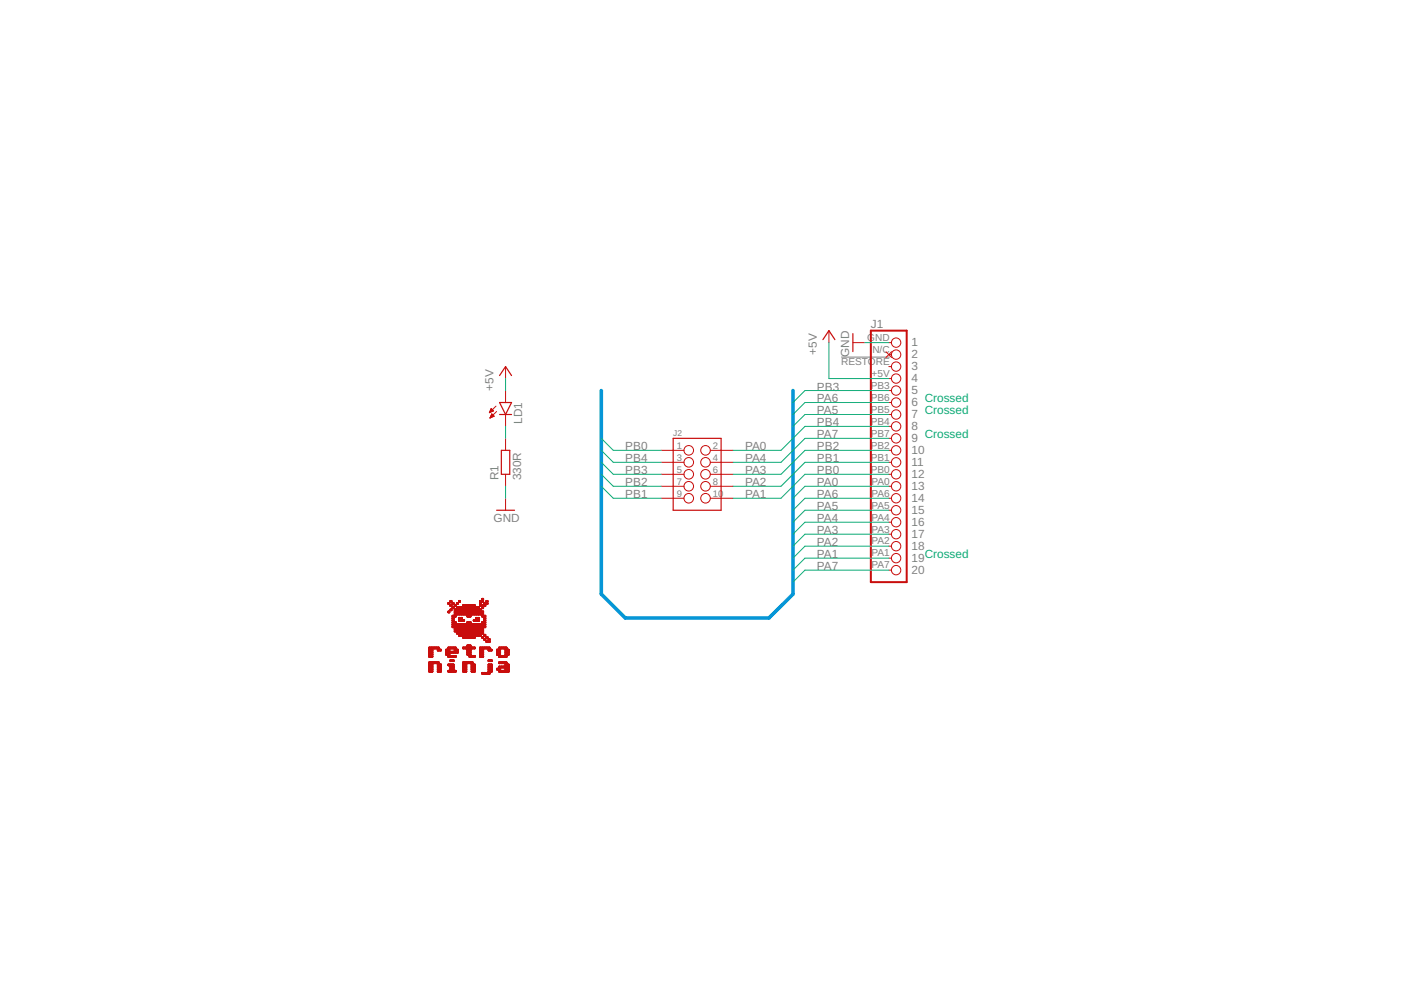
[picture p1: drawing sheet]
<svg xmlns="http://www.w3.org/2000/svg" width="297mm" height="210mm" viewBox="0 0 297 210" stroke-linecap="round" stroke-linejoin="round" font-family="sans-serif">
<defs><g id="words">
<g font-size="2.5" fill="#808080">
<text x="184.6" y="69.5">J1</text>
<text x="173.2" y="75.2" transform="rotate(-90 173.2 75.2)">+5V</text>
<text x="180.1" y="75.6" transform="rotate(-90 180.1 75.6)">GND</text>
<text x="193.3" y="73.4">1</text>
<text x="193.3" y="75.9">2</text>
<text x="104.6" y="82.8" transform="rotate(-90 104.6 82.8)">+5V</text>
<text x="173.2" y="82.8">PB3</text>
<text x="193.3" y="78.5">3</text>
<text x="193.3" y="81">4</text>
<text x="193.3" y="83.6">5</text>
<text x="110.7" y="89.9" transform="rotate(-90 110.7 89.9)">LD1</text>
<text x="173.2" y="87.9">PA5</text>
<text x="173.2" y="85.3">PA6</text>
<text x="193.3" y="86.1">6</text>
<text x="193.3" y="88.6">7</text>
<text x="132.6" y="95.5">PB0</text>
<text x="158" y="95.5">PA0</text>
<text x="173.2" y="90.4">PB4</text>
<text x="173.2" y="95.5">PB2</text>
<text x="173.2" y="93">PA7</text>
<text x="193.3" y="91.2">8</text>
<text x="193.3" y="93.7">9</text>
<text x="105.7" y="101.8" transform="rotate(-90 105.7 101.8)">R1</text>
<text x="110.5" y="101.8" transform="rotate(-90 110.5 101.8)">330R</text>
<text x="132.6" y="98">PB4</text>
<text x="132.6" y="100.6">PB3</text>
<text x="158" y="98">PA4</text>
<text x="158" y="100.6">PA3</text>
<text x="173.2" y="100.6">PB0</text>
<text x="173.2" y="98">PB1</text>
<text x="193.3" y="96.3">10</text>
<text x="193.3" y="98.8">11</text>
<text x="193.3" y="101.3">12</text>
<text x="132.6" y="103.1">PB2</text>
<text x="132.6" y="105.6">PB1</text>
<text x="158" y="103.1">PA2</text>
<text x="158" y="105.6">PA1</text>
<text x="173.2" y="103.1">PA0</text>
<text x="173.2" y="105.6">PA6</text>
<text x="193.3" y="103.9">13</text>
<text x="193.3" y="106.4">14</text>
<text x="104.6" y="110.7">GND</text>
<text x="173.2" y="110.7">PA4</text>
<text x="173.2" y="113.3">PA3</text>
<text x="173.2" y="108.2">PA5</text>
<text x="193.3" y="108.9">15</text>
<text x="193.3" y="111.5">16</text>
<text x="173.2" y="115.8">PA2</text>
<text x="173.2" y="118.3">PA1</text>
<text x="193.3" y="114">17</text>
<text x="193.3" y="116.6">18</text>
<text x="193.3" y="119.1">19</text>
<text x="173.2" y="120.9">PA7</text>
<text x="193.3" y="121.6">20</text>
</g>
<g font-size="2.5" fill="#0dab76">
<text x="196.1" y="85.3">Crossed</text>
<text x="196.1" y="87.9">Crossed</text>
<text x="196.1" y="93">Crossed</text>
<text x="196.1" y="118.3">Crossed</text>
</g>
<g font-size="2.1" fill="#808080">
<text x="178.4" y="77.4">RESTORE</text>
<text x="183.9" y="72.3">GND</text>
<text x="185" y="74.8">N/C</text>
<text x="184.6" y="82.4">PB3</text>
<text x="184.8" y="79.9">+5V</text>
<text x="184.6" y="85">PB6</text>
<text x="184.6" y="87.5">PB5</text>
<text x="184.6" y="90.1">PB4</text>
<text x="184.6" y="92.6">PB7</text>
<text x="184.6" y="95.1">PB2</text>
<text x="184.6" y="97.7">PB1</text>
<text x="184.6" y="100.2">PB0</text>
<text x="184.8" y="102.7">PA0</text>
<text x="184.8" y="105.3">PA6</text>
<text x="184.8" y="107.8">PA5</text>
<text x="184.8" y="110.4">PA4</text>
<text x="184.8" y="112.9">PA3</text>
<text x="184.8" y="115.4">PA2</text>
<text x="184.8" y="118">PA1</text>
<text x="184.8" y="120.5">PA7</text>
</g>
<g font-size="2" fill="#808080">
<text x="143.5" y="95.2">1</text>
<text x="151.1" y="95.2">2</text>
<text x="143.5" y="97.8">3</text>
<text x="143.5" y="100.3">5</text>
<text x="151.1" y="97.8">4</text>
<text x="151.1" y="100.3">6</text>
<text x="143.5" y="102.9">7</text>
<text x="143.5" y="105.4">9</text>
<text x="151.1" y="102.9">8</text>
<text x="151.1" y="105.4">10</text>
</g>
<text font-size="1.8" fill="#808080" x="142.7" y="92.4">J2</text>
</g></defs>
<path d="M178.4 75.7h10.2" fill="none" stroke="#808080" stroke-width=".21"/>
<path d="M105.9 79.6l1.3-1.9 1.3 1.9M174.5 72l1.2-1.9 1.3 1.9M180.8 70.7v3.8M105.9 85.3h2.6l-1.3 2.6zM105.9 87.9h2.6M106.3 95.5h1.8v5.1h-1.8zM142.7 92.9h10.2v15.3h-10.2zM105.3 108.2h3.8" fill="none" stroke="#c90d0c" stroke-width=".25"/>
<g fill="none" stroke="#c90d0c" stroke-width=".21">
<path d="M107.2 77.7v2.6M175.7 70.1v2.5M180.8 72.6h2.6M187.8 74.6l1.2 1.2M188.4 72.6h.6M188.4 75.2h.6M188.4 77.7h.6M189 74.6l-1.2 1.2M103.8 87.4h.1M103.8 87.3h.4M103.9 87.2h.6M103.9 88.6h.1"/>
<path d="M103.9 88.5h.3M103.9 87.1h.7M104 86.9h.5M104 88.4h.5M104 86.8h.4M104 88.3h.8M104.1 86.7h.1M104.1 88.1h.5M104.1 86.6l.5 .5-.8 .4zM104.1 88h.4M104.2 87.9h.2M104.2 87.8h.1"/>
<path d="M104.3 87.8l-.4 .8M104.3 87.8l.5 .4-.9 .4M105.2 86.1l-1.4 1.4M105.3 87.2l-1.4 1.4M107.2 82.8v2.5M107.2 87.9v2.5M107.2 92.9v2.6M140.2 95.5h4.8M140.2 98h4.8M150.6 95.5h4.8M150.6 98h4.8M188.4 95.5h.6"/>
<path d="M188.4 98h.6M188.4 87.9h.6M188.4 80.3h.6M188.4 82.8h.6M188.4 85.3h.6M188.4 90.4h.6M188.4 92.9h.6M107.2 100.6v2.5M107.2 105.6v2.6M140.2 100.6h4.8M140.2 103.1h4.8M140.2 105.6h4.8"/>
<path d="M150.6 100.6h4.8M150.6 103.1h4.8M150.6 105.6h4.8M188.4 100.6h.6M188.4 103.1h.6M188.4 105.6h.6M188.4 108.2h.6M188.4 110.7h.6M188.4 113.3h.6M188.4 115.8h.6M188.4 118.3h.6M90.9 137.3v.2"/>
<path d="M90.9 137.8v.1M90.9 138.2v.2M90.9 138.6v.2M90.9 139.1v.2M90.9 137.9h.4M90.9 137.8h.4M90.9 137.7h.4M90.9 139.3h.1M90.9 139.3h.4M90.9 139.2h.4M90.9 139.1h.4M90.9 138.8l.1 .1"/>
<path d="M90.9 138.8h.4M90.9 138.7h.4M90.9 138.6h.4M90.9 138.4h.1M90.9 138.3h.4M90.9 138.2h.4M90.9 137.9l.1 .1M90.9 137.5h.1M90.9 137.5h.4M90.9 137.4h.4M90.9 137.3h.4M91 138h.3"/>
<path d="M91 139.3v.1M91 138.9h.3M91 139h.3M91 138.6h.3M91 138.4v.1M91 138.4h.3M91 138h.1M91 138.1h.3M91 137.5h.3M91 137.2h.3M91 137.7h.3M91 139l-.1 .1"/>
<path d="M91 139.3h.3M91 138.6h-.1M91 138.1l-.1 .1M91 137.7l-.1 .1M91 137.2l-.1 .1M91 139h.2M91 139h.1M91 138.5v.1M91 137.6v.1M91 137.2h.1M91.2 137.6l.1 .2M91.2 139h.1"/>
<path d="M91.2 138.5l.1 .1M91.3 138h-.3M91.3 139.3l-.1 .1M91.3 138.5h-.1M91.3 139v.1M91.3 137.2v.1M91.3 138.6v.1M91.3 138.1v.1M91.3 137.3v.2M91.3 137.8v.1M91.3 138.2v.2M91.3 138.7v.1"/>
<path d="M91.3 139.1v.2M91.3 139.3h.1M91.3 138.8v.1M91.3 138.4v.1M91.3 137.9v.1M91.3 137.5h.1M91.4 137.3v.2M91.4 137.8v.1M91.4 138.2v.2M91.4 138.6v.2M91.4 139.1v.2M91.4 137.9l.3 .1"/>
<path d="M91.4 137.5h.1M91.4 138.8h.4M91.4 137.9h.4M91.4 137.8h.4M91.4 137.7h.4M91.4 139.2h.4M91.4 139.1h.4M91.4 139.3h.1M91.4 138.7h.4M91.4 138.6h.4M91.4 138.3h.4M91.4 138.2h.4"/>
<path d="M91.4 138.4h.1M91.4 137.4h.4M91.4 137.3h.4M91.4 138h.3M91.4 139h.3M91.4 138.9h.3M91.4 138.2h.3M91.4 137.2h.3M91.4 137.7h.3M91.4 139.3l.1 .1M91.4 138.6h.3M91.4 138.6h.1"/>
<path d="M91.4 138.4h.3M91.4 138.4l.1 .1M91.4 137.7v.1M91.4 137.5h.3M91.4 139.3h.3M91.5 138.5l-.1 .1M91.5 137.6l-.1 .1M91.7 139h.1M91.7 138.5v.1M91.7 138.1h.1M91.7 137.6v.1M91.7 137.2h.1"/>
<path d="M91.7 138.1l-.3 .1M91.7 139l-.3 .1M91.7 137.2l-.3 .1M91.7 139.3v.1M91.7 138.6l.1 .1M91.7 138.1l.1 .1M91.7 139l.1 .1M91.7 137.7l.1 .1M91.7 137.2l.1 .1M91.8 137.3v.2M91.8 137.8v.1M91.8 138.2v.2"/>
<path d="M91.8 138.7v.1M91.8 139.1v.2M91.8 139.3h-.4M91.8 139.3h-.1M91.8 138.4h-.4M91.8 138.4l-.1 .1M91.8 137.9l-.1 .1M91.8 137.5h-.4M91.8 137.5h-.1M91.8 137.4h.4M91.8 137.3h.4M91.8 137.5h.1"/>
<path d="M91.9 137.2l-.1 .1M91.9 137.5h.3M91.9 137.2h.3M91.9 137.2h.1M92.2 137.2v.1M92.2 137.3v.2M92.2 137.5h-.4M92.2 137.5h.1M92.3 137.3v.2M92.3 137.5h.3M92.3 137.4h.4M92.3 137.3h.4"/>
<path d="M92.3 137.2h.3M92.3 137.2v.1M92.4 137.2h.2M92.4 137.2h-.1M92.6 137.2l.1 .1M92.7 137.3v.2M92.7 137.5h-.1M92.7 137.8v.1M92.7 137.9h.4M92.7 137.8h.4M92.7 137.7h.4M92.7 137.5h.4"/>
<path d="M92.7 137.4h.4M92.7 137.3h.4M92.7 137.9l.1 .1M92.7 137.5h.1M92.8 138h.2M92.8 137.5h.3M92.8 137.2h.3M92.8 137.7l-.1 .1M92.8 137.7h.3M92.8 137.2l-.1 .1M92.8 137.6v.1M93 137.6l.1 .1"/>
<path d="M93.1 138h-.1M93.1 137.7v.1M93.1 137.2v.1M93.1 138h-.3M93.1 137.3v.2M93.1 137.8v.1M93.1 137.9h-.4M93.1 137.9v.1M93.1 137.5h.1M93.2 137.8v.1M93.2 137.9v.1M93.2 137.9h.4"/>
<path d="M93.2 137.8h.4M93.2 137.7h.4M93.2 138h.1M93.2 138h.3M93.2 137.7v.1M93.2 137.7h.3M93.3 137.6l-.1 .1M93.5 137.6v.1M93.5 137.7l.1 .1M93.6 137.9l-.3 .1M93.6 137.8v.1M94.5 137.9h.4"/>
<path d="M94.5 137.8h.4M94.5 137.7h.4M94.5 138.7h.4M94.5 138.6h.4M94.5 138.4h.4M94.5 138.3h.4M94.5 138.2h.4M94.5 138.4h.1M94.5 137.8v.1M94.5 138.2v.2M94.5 138.6v.2M94.5 138.8l.1 .1"/>
<path d="M94.5 137.9l.1 .1M94.6 138h.2M94.6 137.7h.3M94.6 138.9h.3M94.6 138.6h.3M94.6 138.4h.3M94.6 138.1h.3M94.6 138.1l.3 .1M94.6 138.4v.1M94.6 138.6h-.1M94.6 138.1l-.1 .1M94.6 137.7l-.1 .1"/>
<path d="M94.6 138.5v.1M94.6 137.6v.1M94.8 138.5l.1 .1M94.8 137.6l.1 .1M94.9 138.6v.1M94.9 138.5h-.1M94.9 138.1v.1M94.9 138h-.1M94.9 137.7v.1M94.9 138h-.3M94.9 138.9h-.3M94.9 138.8v.1"/>
<path d="M94.9 138.4v.1M94.9 137.9h-.4M94.9 138.8h-.4M94.9 137.8v.1M94.9 138.2v.2M94.9 138.7v.1M94.9 137.9v.1M95 137.9h.4M95 137.8h.4M95 137.7h.4M95 139.3h.4M95 139.2h.4"/>
<path d="M95 139.1h.4M95 138.7h.4M95 138.6h.4M95 138.6h.3M95 138.4h.3M95 138.3h.4M95 138.2h.4M95 137.5h.3M95 137.5h.4M95 137.4h.4M95 137.3h.4M95 127.9v.1"/>
<path d="M95 129.7v.1M95 137.3v.2M95 137.8v.1M95 138.2v.2M95 138.6v.2M95 139.1v.2M95 138.4h.1M95 129.8v.1M95 139.3l.1 .1M95 138.8v.1M95 137.9v.1M95 128v.1"/>
<path d="M95 129.8h.4M95 129.7h.4M95 129.6l.4 .1M95 128h.4M95 127.9h.4M95 127.8l.4 .1M95 138.4l.1 .1M95 138h.3M95 139h.3M95 138.1h.3M95 137.2h.3M95 138h.1"/>
<path d="M95 129.9h.3M95 129.6h.3M95 128.1h.3M95 127.8h.3M95 137.7v.1M95 137.7h.3M95 139.3h.3M95.1 137.2h.2M95.1 129.6h.2M95.1 138.5l-.1 .1M95.1 139l-.1 .1M95.1 129.6l-.1 .1"/>
<path d="M95.1 137.6l-.1 .1M95.1 137.2l-.1 .1M95.2 139h.1M95.2 138.5l.1 .1M95.2 137.6l.1 .1M95.3 139.3l-.1 .1M95.3 138.5h-.1M95.3 138.1l-.3 .1M95.3 138.9h-.3M95.3 139l.1 .1M95.3 129.6l.1 .1M95.3 138.6l.1 .1"/>
<path d="M95.3 138.1l.1 .1M95.3 137.7l.1 .1M95.3 137.2l.1 .1M95.3 127.8l-.3 .1M95.3 127.8l.1 .1M95.4 138.8l-.4 .1M95.4 139.3h-.1M95.4 137.9l-.4 .1M95.4 138.8h-.4M95.4 129.8l-.1 .1M95.4 127.9v.1M95.4 129.7v.1"/>
<path d="M95.4 137.3v.2M95.4 137.8v.1M95.4 138.2v.2M95.4 138.7v.1M95.4 139.1v.2M95.4 138.4l-.1 .1M95.4 137.5h-.1M95.4 129.8l-.4 .1M95.4 128l-.1 .1M95.4 128l-.4 .1M95.4 139.3h.4M95.4 139.2h.4"/>
<path d="M95.4 139.1h.4M95.4 138.3h.4M95.4 138.2h.4M95.4 137.5h.4M95.4 137.4h.4M95.4 137.3h.4M95.4 127.4v.2M95.4 128.3v.2M95.4 129.2v.2M95.4 140v.1M95.4 140h.4M95.4 129.4v.1"/>
<path d="M95.4 139.3h.1M95.4 138.4h.1M95.4 137.5h.1M95.4 127.6v.1M95.4 129.4h.4M95.4 129.3h.4M95.4 129.2h.4M95.4 128.5v.1M95.4 128.5h.4M95.4 128.4h.4M95.4 128.3h.4M95.4 127.6h.4"/>
<path d="M95.4 127.5h.4M95.4 127.4h.4M95.4 139h.4M95.4 138.4h.4M95.4 138.1h.4M95.4 137.2h.4M95.4 139.9h.4M95.4 139.3l.1 .1M95.4 138.4l.1 .1M95.4 129.5h.3M95.4 128.6h.1M95.4 127.7h.3"/>
<path d="M95.5 137.2l-.1 .1M95.5 139.3h.3M95.5 129.1l-.1 .1M95.5 137.5h.3M95.5 139.9l-.1 .1M95.5 139l-.1 .1M95.5 138.1l-.1 .1M95.5 129.1h.3M95.5 128.2l-.1 .1M95.5 127.3l-.1 .1M95.5 127.3h.3M95.5 139h.2"/>
<path d="M95.5 128.6h.3M95.5 128.2h.2M95.5 139h.1M95.5 129.1h.1M95.5 128.2h.1M95.5 127.3h.1M95.7 139.9h.1M95.7 139h.1M95.7 138.1h.1M95.7 137.2h.1M95.7 129.1l.1 .1M95.7 128.2h.1"/>
<path d="M95.7 127.3l.1 .1M95.7 138.1h-.2M95.7 137.2h-.2M95.7 139.9h-.2M95.8 139.3l-.1 .1M95.8 138.5h-.1M95.8 129.5h-.1M95.8 128.6h-.1M95.8 139v.1M95.8 139.9v.1M95.8 127.4h.1M95.8 137.2v.1"/>
<path d="M95.8 138.1v.1M95.8 129.2h.1M95.8 128.2v.1M95.8 137.5h.1M95.8 138.4h-.4M95.8 127.4v.2M95.8 128.3v.2M95.8 129.2v.2M95.8 137.3v.2M95.8 138.2v.2M95.8 139.1v.2M95.8 140v.2"/>
<path d="M95.8 139.3h.1M95.8 138.4v.1M95.8 129.4v.1M95.8 128.5v.1M95.8 127.6l-.1 .1M95.9 139.2h.3M95.9 139.1h.3M95.9 138.3h.3M95.9 138.2h.3M95.9 137.4h.3M95.9 137.3h.3M95.9 127.9v.1"/>
<path d="M95.9 128.8v.1M95.9 130.6v.1M95.9 131v.2M95.9 131.5v.1M95.9 131.9v.2M95.9 132.4v.1M95.9 132.8v.2M95.9 137.3v.2M95.9 138.2v.2M95.9 139.1v.2M95.9 140v.1M95.9 140h.3"/>
<path d="M95.9 137.5h.1M95.9 132.5l.1 .1M95.9 139.3l.1 .1M95.9 138.4h.1M95.9 131.2v.1M95.9 131.6v.1M95.9 133v.1M95.9 133h.3M95.9 132.9h.3M95.9 132.8h.3M95.9 132.5h.3M95.9 132.4h.3"/>
<path d="M95.9 132.1h.1M95.9 132h.3M95.9 131.9h.3M95.9 130.7l.1 .1M95.9 128.9v.1M95.9 128v.1M95.9 131.6h.3M95.9 131.5h.3M95.9 131.4h.3M95.9 131.2h.3M95.9 131.1h.3M95.9 131h.3"/>
<path d="M95.9 130.7h.3M95.9 130.6h.3M95.9 128h.3M95.9 127.9h.3M95.9 128.9h.3M95.9 128.8h.3M95.9 139h.3M95.9 137.2h.3M95.9 132.3h.3M95.9 132.1h.3M95.9 130.5h.3M95.9 128.7h.3"/>
<path d="M95.9 129h.3M95.9 131.8v.1M95.9 137.2v.1M95.9 131.4v.1M95.9 139.9l.3 .1M95.9 132.3v.1M95.9 138.4h.3M95.9 138.1h.3M95.9 137.5h.3M95.9 139.9v.1M95.9 138.4l.1 .1M95.9 139v.1"/>
<path d="M95.9 138.1v.1M95.9 131.4l.3 .1M95.9 132.7h.3M95.9 132.7v.1M95.9 133.1h.3M95.9 132.1l.3 .1M95.9 131.8h.3M95.9 131.7h.1M95.9 131.3h.1M95.9 127.8h.3M95.9 131.7h.3M95.9 130.9v.1"/>
<path d="M95.9 130.9h.3M95.9 130.5v.1M95.9 128.1h.3M95.9 127.8v.1M95.9 128.7v.1M95.9 139.3h.3M95.9 132.6h.3M95.9 130.8h.3M96 139h-.1M96 137.2h-.1M96 132.2l-.1 .1M96 131.8h-.1"/>
<path d="M96 130.9h-.1M96 128.7h-.1M96.2 139h.1M96.2 137.2h.1M96.2 131.8h.1M96.2 132.2v.1M96.2 130.9h.1M96.2 128.7h.1M96.2 132.7v.1M96.2 132.3v.1M96.2 139.3l-.1 .1M96.2 139v.1"/>
<path d="M96.2 138.5h-.1M96.2 138.1v.1M96.2 137.2v.1M96.2 132.6h-.1M96.2 131.7h-.1M96.2 131.8v.1M96.2 130.9v.1M96.2 128.7v.1M96.2 131.3h-.3M96.2 130.8h-.1M96.2 130.5v.1M96.2 127.8v.1"/>
<path d="M96.2 139.3h-.3M96.2 138.4h-.3M96.2 137.5h-.3M96.2 127.9v.1M96.2 128.8v.1M96.2 130.6v.1M96.2 131v.2M96.2 131.5v.1M96.2 131.9v.2M96.2 132.4v.1M96.2 132.8v.2M96.2 137.3v.2"/>
<path d="M96.2 138.2v.2M96.2 139.1v.2M96.2 140v.2M96.2 139.3h.1M96.2 138.4v.1M96.2 137.5h.1M96.2 133v.1M96.2 132.5v.1M96.2 132.5l-.3 .1M96.2 132.1v.1M96.2 131.6v.1M96.2 131.7h-.3"/>
<path d="M96.2 131.2v.1M96.2 130.7v.1M96.2 130.7l-.3 .1M96.2 128v.1M96.2 128.9v.1M96.3 137.9h.4M96.3 139.2h.4M96.3 137.4h.4M96.3 137.9l.1 .1M96.3 138.4h.1M96.3 133.4l.1 .1M96.3 139.3h.1"/>
<path d="M96.3 137.5h.1M96.3 132.5l.1 .1M96.3 129.4l.3 .1M96.3 130.7l.1 .1M96.3 130.3l.3 .1M96.3 132.5h.4M96.3 132.1l.4 .1M96.3 133.9h.1M96.3 128.5l.1 .1M96.3 133.4h.4M96.3 133l.1 .1M96.3 130.7h.4"/>
<path d="M96.3 129.4h.4M96.3 128.5h.4M96.3 128.4h.4M96.3 130.3h.4M96.3 130.2h.4M96.3 129.8l.1 .1M96.3 137.8h.4M96.3 137.7h.4M96.3 139.3h.4M96.3 139.1h.4M96.3 138.3h.4M96.3 138.2h.4"/>
<path d="M96.3 137.5h.4M96.3 137.3h.4M96.3 139.1v.2M96.3 138.2v.2M96.3 137.8v.1M96.3 137.3v.2M96.3 133h.4M96.3 132.9h.4M96.3 132.8h.4M96.3 132.4h.4M96.3 132.3l.4 .1M96.3 132.3h.4"/>
<path d="M96.3 132.1h.4M96.3 132h.4M96.3 131.9h.4M96.3 133.7v.2M96.3 133.9h.4M96.3 133.8h.4M96.3 133.7h.4M96.3 133.2v.2M96.3 133.5h.4M96.3 133.3h.4M96.3 133.2l.4 .1M96.3 133.2h.4"/>
<path d="M96.3 132.8v.2M96.3 132.4v.1M96.3 131.9v.2M96.3 130.6h.4M96.3 130.5l.4 .1M96.3 129.3h.4M96.3 129.2h.4M96.3 129.8h.4M96.3 129.7h.4M96.3 129.6h.4M96.3 128.3h.4M96.3 130.6v.1"/>
<path d="M96.3 130.1v.2M96.3 130.1h.4M96.3 129.7v.1M96.3 128.3v.2M96.3 129.2v.2M96.4 138h.2M96.4 137.7h.3M96.4 138h.3M96.4 139h.3M96.4 138.4h.3M96.4 137.5h.3M96.4 137.2h.3"/>
<path d="M96.4 138.4v.1M96.4 137.2l-.1 .1M96.4 139l-.1 .1M96.4 139.3v.1M96.4 137.7l-.1 .1M96.4 133.9l.3 .1M96.4 133.5h.1M96.4 130.5h.3M96.4 132.7l-.1 .1M96.4 133h.3M96.4 132.7h.3M96.4 131.8h.3"/>
<path d="M96.4 133.6l-.1 .1M96.4 133.6h.3M96.4 133.9h.3M96.4 133.1h.1M96.4 132.6h.1M96.4 131.8l-.1 .1M96.4 129.6h.3M96.4 130.5l-.1 .1M96.4 129.1h.3M96.4 129.9h.3M96.4 130.8h.1M96.4 129.6l-.1 .1"/>
<path d="M96.4 128.6h.1M96.4 129.1l-.1 .1M96.4 139.3h.3M96.4 132.6h.2M96.4 132.3h.3M96.4 133.5h.3M96.4 130h.3M96.4 130.8h.2M96.4 128.6h.2M96.4 128.2h.3M96.4 133.1h.2M96.4 137.6v.1"/>
<path d="M96.4 133.6h.1M96.4 132.2l-.1 .2M96.4 131.8h.1M96.4 130l-.1 .1M96.4 129.1h.1M96.4 128.2l-.1 .1M96.6 133.6h.1M96.6 131.8h.1M96.6 129.1l.1 .1M96.7 138.1l-.4 .1M96.7 139v.1M96.7 137.2v.1"/>
<path d="M96.7 133.2h-.4M96.7 138.5h-.1M96.7 139.3l-.1 .1M96.7 138.1v.4M96.7 138h-.1M96.7 137.7v.1M96.7 128.2v.1M96.7 132.7v.1M96.7 133.6v.1M96.7 130.5v.1M96.7 130v.1M96.7 129.6v.2"/>
<path d="M96.7 133.5h-.1M96.7 133.2v.1M96.7 133.1h-.3M96.7 132.3v.1M96.7 131.8v.1M96.7 129.2h.1M96.7 129.5h-.1M96.7 138.4h-.4M96.7 137.9v.1M96.7 139.3h.1M96.7 137.5h.1M96.7 132.1v.1"/>
<path d="M96.7 133.9v.1M96.7 133.4v.1M96.7 133v.1M96.7 132.5l-.1 .1M96.7 129.8v.1M96.7 129.4v.1M96.7 130.7l-.1 .1M96.7 130.3l-.1 .1M96.7 128.5l-.1 .1M96.7 138.3h-.4M96.7 139.1v.2M96.7 137.8v.1"/>
<path d="M96.7 137.3v.2M96.7 132.9h-.4M96.7 132l-.4 .1M96.7 130.6v.1M96.7 133.7v.2M96.7 133.8l-.4 .1M96.7 130.1v.2M96.7 133.3v.1M96.7 132.8v.2M96.7 129.2v.2M96.7 132.4v.1M96.7 131.9v.2"/>
<path d="M96.7 129.3h-.4M96.7 129.8h-.4M96.7 128.3v.2M96.8 137.9h.4M96.8 137.8h.4M96.8 137.7h.3M96.8 138.2h.4M96.8 138.4h.3M96.8 138.3h.4M96.8 133.9h.1M96.8 129.8v.1M96.8 127.9v.1"/>
<path d="M96.8 128.8v.1M96.8 129.2v.2M96.8 129.7v.1M96.8 130.1v.2M96.8 132.4v.1M96.8 132.8v.2M96.8 133.2v.2M96.8 133.7v.2M96.8 134.2v.1M96.8 137.8v.1M96.8 138.2v.2M96.8 138.4h.1"/>
<path d="M96.8 137.9v.1M96.8 127.9l.2-.1 .2 .1M96.8 128.9v.1M96.8 132.9h.4M96.8 132.8h.4M96.8 132.5l.3 .1M96.8 132.5h.3M96.8 132.5h.4M96.8 132.4h.4M96.8 132.3l.4 .1M96.8 134.3v.1M96.8 134.3h.3"/>
<path d="M96.8 134.3h.4M96.8 134.2h.4M96.8 134.1l.4 .1M96.8 133.8h.4M96.8 133.7h.4M96.8 133.7h.3M96.8 133.4l.3 .1M96.8 133.5h.3M96.8 133.4h.4M96.8 133.3h.4M96.8 133.2l.4 .1M96.8 133.2h.3"/>
<path d="M96.8 133v.1M96.8 129.4v.1M96.8 128v.1M96.8 129.4h.3M96.8 129.4h.4M96.8 129.3h.4M96.8 129.2h.4M96.8 129.2h.3M96.8 129.8h.4M96.8 129.7h.4M96.8 129.6l.4 .1M96.8 128h.4"/>
<path d="M96.8 127.9h.4M96.8 127.8l.4 .1M96.8 130.2h.4M96.8 130.1h.4M96.8 130.1h.3M96.8 130.3h.1M96.8 128.9h.3M96.8 128.9h.4M96.8 128.8h.4M96.8 128.7h.3M96.8 138.1h.3M96.8 138.4l.1 .1"/>
<path d="M96.8 134.4h.3M96.8 133.1h.3M96.8 133h.3M96.8 132.7h.3M96.8 132.3h.3M96.8 134.1h.3M96.8 133.6h.3M96.8 130.3l.3 .1M96.8 129.9h.3M96.8 129.1h.3M96.8 129.6h.3M96.8 128.1h.3"/>
<path d="M96.8 127.8h.3M96.8 129h.3M96.8 134.1v.1M96.8 130h.3M96.9 133.2l.3 .1M96.9 129.6l.3 .1M96.9 133.2h-.1M96.9 129.6l-.1 .1M96.9 137.6l-.1 .2M96.9 132.2l-.1 .2M96.9 134l-.1 .1M96.9 133.6l-.1 .1"/>
<path d="M96.9 128.7l-.1 .1M96.9 130l-.1 .1M96.9 129.1l-.1 .1M97 137.6l.2 .2M97 134l.2 .2M97 132.2l.2 .2M97 133.6l.2 .1M97 130l.2 .1M97 128.7l.2 .1M97 129.1l.2 .1M97.1 132.7l-.3 .1M97.1 138.5h-.1"/>
<path d="M97.1 132.7l.1 .1M97.1 134.4h-.1M97.1 133.5h-.1M97.1 132.6h-.1M97.1 130.4h-.1M97.1 138h-.3M97.1 133.9h-.3M97.1 130.3h-.3M97.2 129.8l-.1 .1M97.2 132.5l-.1 .1M97.2 133.4l-.1 .1M97.2 129.4l-.4 .1"/>
<path d="M97.2 134.3l-.1 .1M97.2 133.9h-.4M97.2 128l-.1 .1M97.2 137.9l-.4 .1M97.2 137.9h-.4M97.2 138.4l-.1 .1M97.2 127.9v.1M97.2 128.8v.1M97.2 129.2v.2M97.2 129.7v.1M97.2 130.1v.2M97.2 132.4v.1"/>
<path d="M97.2 132.8v.2M97.2 133.3v.1M97.2 133.7v.2M97.2 134.2v.1M97.2 137.8v.1M97.2 138.2v.2M97.2 133h-.4M97.2 133l-.1 .1M97.2 129.8l-.4 .1M97.2 128l-.4 .1M97.2 130.3h-.4M97.2 130.3l-.1 .1"/>
<path d="M97.2 128.9l-.1 .1M97.2 133.9h.1M97.2 134.3l.1 .1M97.2 128.9v.1M97.2 129.8v.1M97.2 133h.4M97.2 132.9h.4M97.2 132.8h.4M97.2 132.5h.4M97.2 132.4h.4M97.2 132.3l.4 .1M97.2 127.4v.2"/>
<path d="M97.2 131v.2M97.2 131.5v.1M97.2 133.2v.2M97.2 134.6v.2M97.2 134.8v.1M97.2 134.8h.4M97.2 134.7h.4M97.2 134.6h.4M97.2 133v.1M97.2 134.3h.4M97.2 134.2h.4M97.2 134.1l.4 .1"/>
<path d="M97.2 133.9h.4M97.2 133.8h.4M97.2 133.7h.4M97.2 129.4v.1M97.2 130.3h.1M97.2 127.6v.1M97.2 133.4h.4M97.2 133.3h.4M97.2 133.2h.4M97.2 133.4v.1M97.2 131.6v.1M97.2 131.2v.1"/>
<path d="M97.2 132.5v.1M97.2 131.6h.4M97.2 131.5h.4M97.2 131.4h.4M97.2 131.2h.4M97.2 131.1h.4M97.2 131h.4M97.2 129.4h.4M97.2 129.3h.4M97.2 129.2h.4M97.2 129.8h.4M97.2 129.7h.4"/>
<path d="M97.2 129.6h.4M97.2 127.6h.4M97.2 127.5h.4M97.2 127.4h.4M97.2 130.2h.4M97.2 130.1h.4M97.2 128.9h.4M97.2 128.8h.4M97.2 128.7l.4 .1M97.2 133.9l.4 .1M97.2 133.1h.4M97.2 132.3h.4"/>
<path d="M97.2 134.9h.4M97.2 134.5h.4M97.2 134.1h.4M97.2 133.6h.4M97.2 133.5h.1M97.2 133.5h.4M97.2 132.6h.1M97.2 131.3h.3M97.2 131.7h.1M97.2 131.7h.4M97.2 130.3l.1 .1M97.2 129.5h.3"/>
<path d="M97.2 129.9h.4M97.2 127.7h.3M97.2 129h.4M97.2 128.7h.4M97.3 129.6l-.1 .1M97.3 131.4l-.1 .1M97.3 129.1l-.1 .1M97.3 134.1l-.1 .1M97.3 134.5l-.1 .1M97.3 133.6l-.1 .1M97.3 127.3l-.1 .1M97.3 134.5h.3"/>
<path d="M97.3 132.7h.3M97.3 134.1h.2M97.3 133.5h.3M97.3 133.2h-.1M97.3 132.7l-.1 .1M97.3 132.3l-.1 .1M97.3 131.7h.3M97.3 130.9h.3M97.3 129.1h.3M97.3 127.3h.3M97.3 130.9l-.1 .1M97.3 130h.2"/>
<path d="M97.3 128.7l-.1 .1M97.3 132.6h.2M97.3 132.3h.2M97.3 134.4h.2M97.3 130.4h.2M97.3 134v.1M97.3 133.6h.1M97.3 132.2v.1M97.3 130.9h.1M97.3 130l-.1 .1M97.3 129.1h.1M97.3 128.7h.1"/>
<path d="M97.3 127.3h.1M97.5 134l.1 .1M97.5 133.6h.1M97.5 133.2h.1M97.5 132.2l.1 .1M97.5 131.4h.1M97.5 130h.1M97.5 129.1l.1 .1M97.5 130.9h.1M97.5 129.6h.1M97.5 128.7h.1M97.5 127.3l.1 .1"/>
<path d="M97.5 133.2h-.2M97.5 131.4h-.2M97.5 129.6h-.2M97.6 133.5h-.1M97.6 131.3h-.1M97.6 131.7h-.1M97.6 133.6v.1M97.6 133.2v.1M97.6 131.4v.1M97.6 130v.1M97.6 134.5v.1M97.6 132.7v.1"/>
<path d="M97.6 134.1v.1M97.6 132.3v.1M97.6 130.9v.1M97.6 129.6v.1M97.6 128.7v.1M97.6 130.3h-.4M97.6 127.4h.1M97.6 129.2h.1M97.6 129.8v.1M97.6 132.5l-.1 .1M97.6 129.4l-.1 .1M97.6 134.3l-.1 .1"/>
<path d="M97.6 134.8v.1M97.6 131.6v.1M97.6 131.2v.1M97.6 133.9v.1M97.6 127.4v.2M97.6 128.8v.1M97.6 129.2v.2M97.6 129.7v.1M97.6 130.1v.2M97.6 131v.2M97.6 131.5v.1M97.6 132.4v.1"/>
<path d="M97.6 132.8v.2M97.6 133.3v.1M97.6 133.7v.2M97.6 134.2v.1M97.6 134.6v.2M97.6 133.4v.1M97.6 133v.1M97.6 130.3l-.1 .1M97.6 128.9v.1M97.6 127.6l-.1 .1M97.7 134.3v.1M97.7 133.9h.1"/>
<path d="M97.7 132.5l.1 .1M97.7 131.6v.1M97.7 133h.3M97.7 132.9h.3M97.7 132.8h.3M97.7 132.5h.3M97.7 132.4h.3M97.7 134.8h.3M97.7 134.7h.3M97.7 134.6h.3M97.7 128.8v.1M97.7 129.2v.2"/>
<path d="M97.7 129.7v.1M97.7 130.1v.2M97.7 131v.2M97.7 131.5v.1M97.7 132.4v.1M97.7 132.8v.2M97.7 133.2v.2M97.7 133.7v.2M97.7 134.2v.1M97.7 134.6v.2M97.7 134.8v.1M97.7 134.3h.3"/>
<path d="M97.7 134.2h.3M97.7 134.1h.3M97.7 133.9h.3M97.7 133.8h.3M97.7 133.7h.3M97.7 131.2v.1M97.7 129.4v.1M97.7 130.3h.1M97.7 129.8v.1M97.7 133.4h.3M97.7 133.3h.3M97.7 133.2h.3"/>
<path d="M97.7 133.4v.1M97.7 133v.1M97.7 128.9v.1M97.7 131.6h.3M97.7 131.5h.3M97.7 131.4h.3M97.7 131.2h.3M97.7 131.1h.3M97.7 131h.3M97.7 129.4h.3M97.7 129.3h.3M97.7 129.2h.3"/>
<path d="M97.7 129.8h.3M97.7 129.7h.3M97.7 129.6h.3M97.7 130.3h.3M97.7 130.2h.3M97.7 130.1h.3M97.7 128.9h.3M97.7 128.8h.3M97.7 133.9l.3 .1M97.7 132.3h.3M97.7 134.9h.3M97.7 134.4h.1"/>
<path d="M97.7 133.6h.3M97.7 131.7h.1M97.7 133.5h.3M97.7 133.5h.1M97.7 133.1h.2M97.7 131.3h.1M97.7 130.3l.1 .1M97.7 129.9h.3M97.7 129.5h.1M97.7 129h.3M97.7 128.7h.3M97.7 134.5v.1"/>
<path d="M97.7 133.2h.1M97.7 134.5h.3M97.7 130v.1M97.7 132.7h.3M97.7 133.6v.1M97.7 132.7v.1M97.7 132.3v.1M97.7 131.7h.3M97.7 130.9h.3M97.7 129.1h.3M97.7 131.4v.1M97.7 130.9v.1"/>
<path d="M97.7 128.7v.1M97.7 129.6v.1M97.7 129.1v.1M97.7 132.6h.3M97.7 134.4h.3M97.7 130.4h.3M97.7 130h.3M97.8 132.2l-.1 .1M97.8 131.4h-.1M97.8 134l-.1 .2M97.8 133.6h-.1M97.8 133.2h-.1"/>
<path d="M97.8 130.9h-.1M97.8 130h-.1M97.8 129.1h-.1M97.8 128.7h-.1M97.9 130l.1 .1M97.9 134l.1 .1M97.9 133.6h.1M97.9 132.2l.1 .1M97.9 129.1l.1 .1M97.9 130.9h.1M97.9 128.7h.1M98 133.5h-.1"/>
<path d="M98 133.1h-.1M98 134.4h-.1M98 132.6h-.1M98 131.3h-.3M98 131.7h-.1M98 130.4h-.1M98 133.6v.1M98 132.3v.1M98 129.2h.1M98 134.5v.1M98 134.1v.1M98 132.7v.1"/>
<path d="M98 130.9v.1M98 129.6v.1M98 133.2v.1M98 131.4v.1M98 128.7v.1M98 129.8v.1M98 131.2v.1M98 131.6v.1M98 134.8v.1M98 133v.1M98 133.9v.1M98 133.4v.1"/>
<path d="M98 132.5l-.3 .1M98 128.8v.1M98 129.2v.2M98 129.7v.1M98 130.1v.2M98 131v.2M98 131.5v.1M98 132.4v.1M98 132.8v.2M98 133.3v.1M98 133.7v.2M98 134.2v.1"/>
<path d="M98 134.6v.2M98 134.3l-.3 .1M98 134.3v.1M98 132.5v.1M98 131.7h-.3M98 129.4l-.3 .1M98 128.9v.1M98 130.3v.1M98 128.9l-.3 .1M98.1 137.4h.4M98.1 137.3h.4M98.1 128.3v.2"/>
<path d="M98.1 128.8v.1M98.1 129.2v.2M98.1 129.7v.1M98.1 130.1v.2M98.1 131.5v.1M98.1 132.4v.1M98.1 132.8v.2M98.1 133.2v.2M98.1 133.7v.2M98.1 134.2v.1M98.1 134.6v.2M98.1 135v.2"/>
<path d="M98.1 137.3v.2M98.1 129.4l.3 .1M98.1 128.5v.1M98.1 134.8v.1M98.1 137.5h.1M98.1 133v.1M98.1 134.3l.1 .1M98.1 133h.4M98.1 132.9h.4M98.1 132.8h.4M98.1 132.5h.4M98.1 132.4h.4"/>
<path d="M98.1 134.8h.4M98.1 134.7h.4M98.1 134.6h.4M98.1 134.3h.4M98.1 134.2h.4M98.1 133.9l.4 .1M98.1 133.8h.4M98.1 133.7h.4M98.1 135.2v.1M98.1 135.2h.4M98.1 135.1h.4M98.1 135h.4"/>
<path d="M98.1 132.5v.1M98.1 131.6v.1M98.1 133.4h.4M98.1 133.3h.4M98.1 133.2h.4M98.1 133.4v.1M98.1 128.9v.1M98.1 131.6h.4M98.1 131.5h.4M98.1 129.4h.4M98.1 129.3h.4M98.1 129.2h.4"/>
<path d="M98.1 129.8h.4M98.1 129.7h.4M98.1 128.5h.4M98.1 128.4h.4M98.1 128.3h.4M98.1 130.3h.4M98.1 130.2h.4M98.1 130.1h.4M98.1 130.3l.1 .1M98.1 128.9h.4M98.1 128.8h.4M98.1 129.8v.1"/>
<path d="M98.1 137.2h.4M98.1 132.3h.4M98.1 134.1h.4M98.1 133.9h.4M98.1 135.3h.4M98.1 131.4h.4M98.1 128.7h.4M98.1 129.6v.1M98.1 137.5h.4M98.1 134.5h.4M98.1 133.6v.1M98.1 135.3h.1"/>
<path d="M98.1 132.7h.4M98.1 134.9h.4M98.1 134.1v.1M98.1 133.6h.4M98.1 134.5v.1M98.1 133.5h.4M98.1 133.1h.1M98.1 133.5h.1M98.1 132.7v.1M98.1 132.6h.1M98.1 131.7h.1M98.1 129.6h.4"/>
<path d="M98.1 129.1l.4 .1M98.1 131.7h.4M98.1 129.9h.4M98.1 129.1v.1M98.1 129h.4M98.1 128.6h.1M98.2 132.3h.3M98.2 132.6h.2M98.2 134.4h.2M98.2 134.1h.3M98.2 135.3h.2M98.2 128.6h.2"/>
<path d="M98.2 128.2h.3M98.2 130.4h.2M98.2 130h.3M98.2 133.1h.2M98.2 130l-.1 .1M98.2 128.2l-.1 .1M98.2 134l-.1 .1M98.2 133.6h-.1M98.2 132.2l-.1 .2M98.2 128.7l-.1 .1M98.2 129.1h-.1M98.4 133.6h.1"/>
<path d="M98.4 128.7h.1M98.5 131.4l-.4 .1M98.5 133.2h-.4M98.5 137.2l-.4 .1M98.5 134.5v.1M98.5 134.1v.1M98.5 135h-.4M98.5 129.2h.1M98.5 130v.1M98.5 133.6v.1M98.5 137.2v.1M98.5 128.2v.1"/>
<path d="M98.5 135v.1M98.5 132.7v.1M98.5 128.7v.1M98.5 129.6v.1M98.5 131.7h-.1M98.5 133.5h-.1M98.5 133.2v.1M98.5 133.1h-.3M98.5 132.3v.1M98.5 131.4v.1M98.5 137.5h-.4M98.5 134.8v.1"/>
<path d="M98.5 133.4v.1M98.5 128.3v.2M98.5 128.8v.1M98.5 129.2v.2M98.5 129.7v.1M98.5 130.1v.2M98.5 131.5v.1M98.5 132.4v.1M98.5 132.8v.2M98.5 133.3v.1M98.5 133.7v.2M98.5 134.2v.1"/>
<path d="M98.5 134.6v.2M98.5 135.1v.1M98.5 137.3v.2M98.5 129.4l-.1 .1M98.5 132.5l-.1 .1M98.5 137.5h.1M98.5 132.5l-.4 .1M98.5 134.3l-.4 .1M98.5 135.2l-.1 .1M98.5 134.3l-.1 .1M98.5 133.9v.1M98.5 133.5h-.4"/>
<path d="M98.5 133v.1M98.5 131.7h-.4M98.5 129.4h-.4M98.5 129.8l-.4 .1M98.5 130.3l-.1 .1M98.5 131.6v.1M98.5 129.8v.1M98.5 128.9v.1M98.5 128.5l-.1 .1M98.6 137.5h.3M98.6 137.4h.4M98.6 137.3h.4"/>
<path d="M98.6 128.3v.2M98.6 128.8v.1M98.6 129.2v.2M98.6 129.7v.1M98.6 130.1v.2M98.6 132.4v.1M98.6 132.8v.2M98.6 133.2v.2M98.6 133.7v.2M98.6 134.2v.1M98.6 134.6v.2M98.6 135v.2"/>
<path d="M98.6 137.3v.2M98.6 132.5l.3 .1M98.6 133.9h.1M98.6 135.2l.3 .1M98.6 133.4l.3 .1M98.6 132.9h.4M98.6 132.8h.4M98.6 132.8h.3M98.6 132.5h.3M98.6 132.5h.4M98.6 132.4h.4M98.6 132.3l.4 .1"/>
<path d="M98.6 134.7h.4M98.6 134.6h.4M98.6 134.6h.3M98.6 134.3h.3M98.6 134.3h.4M98.6 134.2h.4M98.6 134.1l.4 .1M98.6 134.1h.3M98.6 133.8h.4M98.6 133.7h.4M98.6 133.7h.3M98.6 135.3h.3"/>
<path d="M98.6 135.1h.4M98.6 135l.4 .1M98.6 135h.3M98.6 134.8v.1M98.6 133v.1M98.6 134.3v.1M98.6 133.5h.3M98.6 133.3h.4M98.6 133.2l.4 .1M98.6 133.2h.3M98.6 129.4v.1M98.6 128.9v.1"/>
<path d="M98.6 129.4h.3M98.6 129.3h.4M98.6 129.2h.4M98.6 129.2h.3M98.6 129.8h.4M98.6 129.7h.4M98.6 129.6l.4 .1M98.6 128.5l.3 .1M98.6 128.5h.3M98.6 128.4h.4M98.6 128.3h.4M98.6 128.3h.3"/>
<path d="M98.6 130.3h.3M98.6 130.2h.4M98.6 130.1h.4M98.6 130.1h.3M98.6 130.3h.1M98.6 128.9h.3M98.6 128.9h.4M98.6 128.8h.4M98.6 128.7h.3M98.6 129.8v.1M98.6 137.2h.3M98.6 134.5h.3"/>
<path d="M98.6 134.5v.1M98.6 133.2h.1M98.6 132.3v.1M98.6 129.1v.1M98.6 137.2v.1M98.6 133h.3M98.6 132.7h.3M98.6 132.3h.3M98.6 133.9l.3 .1M98.6 134.9h.3M98.6 134.8h.3M98.6 134.4h.3"/>
<path d="M98.6 133.6h.3M98.6 133.9h.3M98.6 135h.1M98.6 133.6v.1M98.6 132.7v.1M98.6 133.1h.1M98.6 129.5h.3M98.6 129.1h.3M98.6 129.9h.3M98.6 129.6h.3M98.6 130.3l.3 .1M98.6 130v.1"/>
<path d="M98.6 129h.3M98.6 129.6v.1M98.6 128.7v.1M98.6 128.2v.1M98.6 128.2h.3M98.6 130h.3M98.7 133.1h.1M98.7 129.6h.2M98.7 137.2h-.1M98.7 135h-.1M98.7 134l-.1 .2M98.7 133.6h-.1"/>
<path d="M98.7 132.2l-.1 .1M98.7 133.2h-.1M98.7 129.1h-.1M98.7 130h-.1M98.7 129.6h-.1M98.7 128.7h-.1M98.7 128.2h-.1M98.8 133.6h.1M98.8 134l.1 .1M98.8 132.2l.1 .1M98.8 129.1l.1 .1M98.8 130h.1"/>
<path d="M98.8 128.7h.1M98.8 128.2h.1M98.9 132.7l.1 .1M98.9 130l.1 .1M98.9 128.2l.1 .1M98.9 137.2l.1 .1M98.9 135.3h-.1M98.9 135l.1 .1M98.9 134.1l.1 .1M98.9 134.5l.1 .1M98.9 134.4h-.1M98.9 133.6l.1 .1"/>
<path d="M98.9 133.5h-.1M98.9 133.2l.1 .1M98.9 133.1h-.2M98.9 132.6h-.1M98.9 132.3l.1 .1M98.9 129.2h.1M98.9 128.7l.1 .1M98.9 130.4h-.1M98.9 129.6l.1 .1M98.9 128.6h-.1M99 129.8l-.1 .1M99 133.4l-.1 .1"/>
<path d="M99 129.4l-.2 .1M99 128.5l-.1 .1M99 134.3l-.1 .1M99 133.9l-.1 .1M99 128.3v.2M99 128.8l-.1 .2M99 129.2v.2M99 129.7v.1M99 130.1v.2M99 132.4l-.1 .2M99 132.8v.2M99 133.3v.1"/>
<path d="M99 133.7v.2M99 134.2v.1M99 134.6v.2M99 135.1v.1M99 137.3l-.1 .2M99 135.2l-.1 .1M99 133h-.4M99 134.8h-.4M99 133.9h-.4M99 135.2h-.4M99 134.8l-.1 .1M99 133.4h-.4"/>
<path d="M99 130.3l-.1 .1M99 133l-.1 .1M99 129.4h-.4M99 129.8l-.4 .1M99 128.5h-.4M99 130.3h-.4M99 138.2h.4M99 137.9h.4M99 137.8h.4M99 137.7h.4M99 138.7h.4M99 138.6h.4"/>
<path d="M99 138.4h.4M99 138.3h.4M99 137.5h.4M99 137.4h.4M99 137.3h.4M99 128.8v.1M99 130.6v.1M99 131.9v.2M99 132.4v.1M99 133.2v.2M99 135v.2M99 136.8v.2"/>
<path d="M99 137.3v.2M99 137.8v.1M99 138.2v.2M99 138.6v.2M99 128.5l.1 .1M99 130.3h.1M99 135.2l.1 .1M99 138.8v.1M99 138.4h.1M99 137.9v.1M99 137v.1M99 136.9h.4"/>
<path d="M99 136.8h.4M99 132.1h.1M99 132.9h.4M99 132.8h.4M99 132.5h.4M99 132.4h.4M99 132.3l.4 .1M99 132h.4M99 131.9h.4M99 134.7h.4M99 134.6h.4M99 134.3h.4"/>
<path d="M99 134.2h.4M99 134.1l.4 .1M99 133.8h.4M99 133.7h.4M99 135.2h.4M99 135.1h.4M99 135h.4M99 134.8v.1M99 134.3v.1M99 133.9h.1M99 133.4l.1 .1M99 130.6l.3-.1 .1 .1"/>
<path d="M99 133.4h.4M99 133.3h.4M99 133.2l.4 .1M99 133.2h.4M99 133v.1M99 132.5l.1 .1M99 130.7l.1 .1M99 130.7h.4M99 130.6h.4M99 130.5l.4 .1M99 129.4h.4M99 129.3h.4"/>
<path d="M99 129.2h.4M99 129.8h.4M99 129.7h.4M99 129.6l.4 .1M99 128.4h.4M99 128.3h.4M99 130.2h.4M99 130.1h.4M99 128.9v.1M99 128.9h.4M99 128.8h.4M99 128.7l.4 .1"/>
<path d="M99 129.8v.1M99 129.4v.1M99 138.1h.4M99 137.2h.4M99 138.4l.1 .1M99 138h.1M99 133.1h.4M99 133h.4M99 132.7h.4M99 132.3h.4M99 131.8h.4M99 134.9h.4"/>
<path d="M99 134.8h.4M99 134.5h.4M99 134.1h.4M99 133.6h.4M99 134.4h.1M99 133.5h.4M99 130.5h.4M99 129.5h.3M99 129.1h.4M99 129.9h.4M99 129.6h.4M99 129h.4"/>
<path d="M99 130.3l.1 .1M99 128.7h.4M99.1 137.7h.3M99.1 137.5h.3M99.1 134.1l-.1 .1M99.1 137.7l-.1 .1M99.1 134.1h.2M99.1 135.3h.3M99.1 133.5h.3M99.1 130.8h.2M99.1 130h.2M99.1 138h.2"/>
<path d="M99.1 136.8h.2M99.1 132.6h.2M99.1 132.3h.2M99.1 134.4h.2M99.1 135h.2M99.1 128.6h.2M99.1 128.2h.2M99.1 130.4h.2M99.1 128.7l-.1 .1M99.1 132.2l-.1 .2M99.1 137.6v.1M99.1 135h-.1"/>
<path d="M99.1 133.6l-.1 .1M99.1 131.8l-.1 .1M99.1 138.5l-.1 .1M99.1 136.7l-.1 .1M99.1 134v.1M99.1 129.1l-.1 .1M99.1 130l-.1 .1M99.1 128.2l-.1 .1M99.3 132.2l.1 .2M99.3 130l.1 .1M99.3 137.2l.1 .1M99.3 138.5l.1 .2"/>
<path d="M99.3 137.6l.1 .2M99.3 136.7l.1 .2M99.3 128.7l.1 .1M99.3 133.6l.1 .1M99.3 133.2l.1 .1M99.3 135l.1 .1M99.3 134l.1 .2M99.3 131.8l.1 .1M99.3 128.2l.1 .1M99.3 129.6l.1 .1M99.3 129.1l.1 .1M99.3 129.6l-.3 .1"/>
<path d="M99.3 137.2l-.3 .1M99.3 133.2h-.3M99.4 132.7l-.4 .1M99.4 138.5h-.1M99.4 134.5l-.4 .1M99.4 135.3h-.1M99.4 134.5v.1M99.4 134.4h-.1M99.4 132.7v.1M99.4 133.5h-.1M99.4 132.6h-.1M99.4 130.8h-.1"/>
<path d="M99.4 130.4h-.1M99.4 129.5h-.1M99.4 128.6h-.1M99.4 138h-.4M99.4 138.9h-.4M99.4 137.1h-.4M99.4 132.1h-.4M99.4 133.9h-.4M99.4 135.3h-.4M99.4 128.5h-.4M99.4 130.3h-.4M99.4 129.8v.1"/>
<path d="M99.4 132.5v.1M99.4 129.4v.1M99.4 138.8l-.4 .1M99.4 137.9h-.4M99.4 138.8h-.4M99.4 128.5v.1M99.4 134.3v.1M99.4 134.8v.1M99.4 128.3v.2M99.4 128.8v.1M99.4 129.2v.2M99.4 129.7v.1"/>
<path d="M99.4 130.1v.2M99.4 130.6v.1M99.4 131.9v.2M99.4 132.4v.1M99.4 132.8v.2M99.4 133.3v.1M99.4 133.7v.2M99.4 134.2v.1M99.4 134.6v.2M99.4 135.1v.1M99.4 136.9v.1M99.4 137.3v.2"/>
<path d="M99.4 137.8v.1M99.4 138.2v.2M99.4 138.7v.1M99.4 138.4v.1M99.4 137.9l-.1 .1M99.4 137.5h.1M99.4 137l-.4 .1M99.4 137h-.4M99.4 133h-.4M99.4 134.8h-.4M99.4 135.2v.1M99.4 130.7v.1"/>
<path d="M99.4 130.3v.1M99.4 133.4v.1M99.4 133v.1M99.4 129.8l-.4 .1M99.4 128.9v.1M99.5 128.5h.3M99.5 132.5h.3M99.5 137.9h.3M99.5 137.8h.3M99.5 137.7h.3M99.5 139.3h.3M99.5 139.2h.3"/>
<path d="M99.5 139.1h.3M99.5 138.8h.3M99.5 138.7h.3M99.5 138.6h.3M99.5 138.3h.3M99.5 138.2h.3M99.5 137.5h.3M99.5 137.4h.3M99.5 137.3h.3M99.5 138.4h.1M99.5 128.3v.2M99.5 128.8v.1"/>
<path d="M99.5 129.2v.2M99.5 129.7v.1M99.5 130.1v.2M99.5 130.6v.1M99.5 131.9v.2M99.5 132.4v.1M99.5 132.8v.2M99.5 133.2v.2M99.5 133.7v.2M99.5 134.2v.1M99.5 134.6v.2M99.5 135v.2"/>
<path d="M99.5 136.8v.2M99.5 137.3v.2M99.5 137.8v.1M99.5 138.2v.2M99.5 138.6v.2M99.5 139.1v.2M99.5 132.1h.1M99.5 128.9v.1M99.5 139.3h.1M99.5 138.8v.1M99.5 137.9v.1M99.5 137.5h.1"/>
<path d="M99.5 137h.3M99.5 136.9h.3M99.5 136.8h.3M99.5 137v.1M99.5 135.2v.1M99.5 133h.3M99.5 132.9h.3M99.5 132.8h.3M99.5 132.4h.3M99.5 132.3l.3 .1M99.5 132.1h.3M99.5 132h.3"/>
<path d="M99.5 131.9h.3M99.5 134.8h.3M99.5 134.7h.3M99.5 134.6h.3M99.5 134.3h.3M99.5 134.2h.3M99.5 134.1h.3M99.5 133.9h.3M99.5 133.8h.3M99.5 133.7h.3M99.5 135.2h.3M99.5 135.1h.3"/>
<path d="M99.5 135h.3M99.5 134.8v.1M99.5 134.3v.1M99.5 133.9h.1M99.5 129.4v.1M99.5 130.3h.1M99.5 129.8v.1M99.5 133.4h.3M99.5 133.3h.3M99.5 133.2h.3M99.5 133.4v.1M99.5 133v.1"/>
<path d="M99.5 130.7l.3 .1M99.5 130.7h.3M99.5 130.6h.3M99.5 130.5l.3 .1M99.5 129.4h.3M99.5 129.3h.3M99.5 129.2h.3M99.5 129.8h.3M99.5 129.7h.3M99.5 129.6h.3M99.5 128.4h.3M99.5 128.3h.3"/>
<path d="M99.5 130.3h.3M99.5 130.2h.3M99.5 130.1h.3M99.5 128.9h.3M99.5 128.8h.3M99.5 138.9h.3M99.5 138h.3M99.5 139h.3M99.5 138.4h.3M99.5 138.1h.3M99.5 137.2h.3M99.5 134.9h.3"/>
<path d="M99.5 137.1h.3M99.5 139.3l.1 .1M99.5 138.4l.1 .1M99.5 133.9l.3 .1M99.5 133.1h.3M99.5 132.3h.3M99.5 132.1l.3 .1M99.5 131.8h.3M99.5 134.5h.3M99.5 135.3h.1M99.5 133.6h.3M99.5 135.3h.3"/>
<path d="M99.5 133.5h.1M99.5 133.5h.3M99.5 130.5h.3M99.5 129.9h.3M99.5 129h.3M99.5 128.7h.3M99.5 128.7v.1M99.5 132.3v.1M99.5 129.1v.1M99.5 133.6v.1M99.5 137.7v.1M99.5 130.5v.1"/>
<path d="M99.5 130l.3 .1M99.5 139v.1M99.5 138.6h.1M99.5 138.1v.1M99.5 137.2v.1M99.5 132.7h.3M99.5 135h.1M99.5 134.5v.1M99.5 134.1v.1M99.5 133.2h.1M99.5 132.7v.1M99.5 131.8v.1"/>
<path d="M99.5 129.1h.3M99.5 129.6v.1M99.6 138.5l-.1 .1M99.6 137.6l-.1 .1M99.6 134l-.1 .1M99.6 133.6h-.1M99.6 130l-.1 .1M99.6 131.8h-.1M99.6 128.7h-.1M99.6 129.1h-.1M99.7 138.5l.1 .1M99.7 137.6l.1 .2"/>
<path d="M99.7 133.6h.1M99.7 131.8h.1M99.7 129.1l.1 .1M99.7 128.7h.1M99.8 138.5h-.1M99.8 139.3l-.1 .1M99.8 135.3h-.1M99.8 133.5h-.1M99.8 130.8h-.1M99.8 136.8h-.3M99.8 139v.1M99.8 128.2v.1"/>
<path d="M99.8 133.2v.1M99.8 130.5v.1M99.8 129.6v.1M99.8 137.2v.1M99.8 138.6v.1M99.8 138.1v.1M99.8 136.8v.1M99.8 131.8v.1M99.8 132.1h-.3M99.8 135v.1M99.8 134.5v.1M99.8 134.1v.1"/>
<path d="M99.8 133.6v.1M99.8 132.7v.1M99.8 132.3v.1M99.8 128.7v.1M99.8 128.2l-.3 .1M99.8 129.2h.1M99.8 130.3h-.3M99.8 138.4h-.3M99.8 134.3l-.3 .1M99.8 132.1v.1M99.8 138.8v.1M99.8 128.3v.2"/>
<path d="M99.8 128.8v.1M99.8 129.2v.2M99.8 129.7v.1M99.8 130.1v.2M99.8 130.6v.1M99.8 131.9v.2M99.8 132.4v.1M99.8 132.8v.2M99.8 133.3v.1M99.8 133.7v.2M99.8 134.2v.1M99.8 134.6v.2"/>
<path d="M99.8 135.1v.1M99.8 136.9v.1M99.8 137.3v.2M99.8 137.8v.1M99.8 138.2v.2M99.8 138.7v.1M99.8 139.1v.2M99.8 129.4l-.3 .1M99.8 130.7v.1M99.8 139.3h.1M99.8 137.5h.1M99.8 138.4v.1"/>
<path d="M99.8 137.9v.1M99.8 137v.1M99.8 132.5l-.3 .1M99.8 129.8v.1M99.8 135.2v.1M99.8 133.4v.1M99.8 134.8v.1M99.8 133.9v.1M99.8 128.9v.1M99.8 133v.1M99.9 139.2h.4M99.9 139.1h.4"/>
<path d="M99.9 137.4h.4M99.9 137.3h.4M99.9 134.8h.4M99.9 133l.3 .1 .1-.1M99.9 128.3v.2M99.9 128.8v.1M99.9 129.2v.2M99.9 129.7v.1M99.9 130.1v.2M99.9 132.4v.1M99.9 132.8v.2M99.9 133.2v.2"/>
<path d="M99.9 133.7v.2M99.9 134.2v.1M99.9 134.6v.2M99.9 135v.2M99.9 137.3v.2M99.9 139.1v.2M99.9 133.4v.1M99.9 139.3h.1M99.9 137.5h.1M99.9 128.9l.1 .2 .3-.2M99.9 133h.4M99.9 132.9h.4"/>
<path d="M99.9 132.8h.4M99.9 132.5h.4M99.9 132.4h.4M99.9 134.7h.4M99.9 134.6h.4M99.9 134.3h.4M99.9 134.2h.4M99.9 133.9h.4M99.9 133.8h.4M99.9 133.7h.4M99.9 135.2h.4M99.9 135.1h.4"/>
<path d="M99.9 135h.4M99.9 135.2v.1M99.9 134.3l.1 .1M99.9 133.4h.4M99.9 133.3h.4M99.9 133.2h.4M99.9 132.5v.1M99.9 129.4l.1 .1M99.9 128.5v.1M99.9 130.3l.1 .1M99.9 129.4h.4M99.9 129.3h.4"/>
<path d="M99.9 129.2h.4M99.9 129.8h.4M99.9 129.7h.4M99.9 129.6h.4M99.9 128.5h.4M99.9 128.4h.4M99.9 128.3h.4M99.9 130.3h.4M99.9 130.2h.4M99.9 130.1h.4M99.9 128.9h.4M99.9 128.8h.4"/>
<path d="M99.9 129.8v.1M99.9 139h.4M99.9 137.2h.4M99.9 132.3h.4M99.9 134.1h.4M99.9 133.6h.4M99.9 135.3h.4M99.9 128.7h.4M99.9 129h.4M99.9 137.5h.3M99.9 134.1v.1M99.9 134.5v.1"/>
<path d="M99.9 139.3l.1 .1M99.9 132.7h.4M99.9 134.5h.4M99.9 129.6v.1M99.9 129.1v.1M99.9 135.3h.3M99.9 135.3h.1M99.9 133.5h.3M99.9 133.5h.1M99.9 132.7v.1M99.9 132.6h.1M99.9 129.1h.3"/>
<path d="M99.9 129.9h.4M99.9 128.6h.1M100 139.3h.2M100 132.6h.2M100 132.3h.2M100 134.4h.2M100 134.1h.2M100 128.6h.2M100 128.2h.2M100 130.4h.2M100 130h.2M100 139h.2"/>
<path d="M100 137.2h.2M100 135h.2M100 133.2h.3M100 135h-.1M100 139l-.1 .1M100 132.2l-.1 .2M100 137.2l-.1 .1M100 133.2h-.1M100 133.6l-.1 .1M100 134l-.1 .1M100 128.7l-.1 .1M100 128.2l-.1 .1"/>
<path d="M100 130l-.1 .1M100 129.1h-.1M100.2 139h.1M100.2 137.2h.1M100.2 135h.1M100.2 134l.1 .1M100.2 133.6h.1M100.2 132.2l.1 .1M100.2 130h.1M100.2 129.1l.1 .1M100.2 128.7h.1M100.2 128.2h.1"/>
<path d="M100.2 139.3v.1M100.2 133.5h.1M100.2 135.3h.1M100.2 134.4h.1M100.2 132.6h.1M100.2 130.4h.1M100.2 128.6h.1M100.3 130v.1M100.3 132.3v.1M100.3 128.2v.1M100.3 139v.1M100.3 137.2v.1"/>
<path d="M100.3 128.7v.1M100.3 129.2h.1M100.3 133.2v.1M100.3 135v.1M100.3 134.5v.1M100.3 132.7v.1M100.3 134.1v.1M100.3 133.6v.1M100.3 129.6v.1M100.3 128.5l-.1 .1M100.3 139.3h-.4M100.3 137.5h-.4"/>
<path d="M100.3 135.2l-.1 .1M100.3 133.4l-.1 .1M100.3 128.3v.2M100.3 128.8v.1M100.3 129.2v.2M100.3 129.7v.1M100.3 130.1v.2M100.3 132.4v.1M100.3 132.8v.2M100.3 133.3v.1M100.3 133.7v.2M100.3 134.2v.1"/>
<path d="M100.3 134.6v.2M100.3 135.1v.1M100.3 137.3v.2M100.3 139.1v.2M100.3 132.5l-.1 .1M100.3 129.4l-.3 .1M100.3 139.3h-.1M100.3 137.5h-.1M100.3 132.5l-.4 .1M100.3 134.3l-.4 .1M100.3 129.8l-.4 .1M100.3 134.3l-.1 .1"/>
<path d="M100.3 133.5h-.4M100.3 129.4h-.4M100.3 130.3l-.1 .1M100.3 128.9l-.4 .1M100.4 139.2h.3M100.4 139.1h.3M100.4 137.4h.3M100.4 137.3h.3M100.4 128.3v.2M100.4 128.8v.1M100.4 129.2v.2M100.4 129.7v.2"/>
<path d="M100.4 130.1v.2M100.4 131.5v.1M100.4 132.4v.1M100.4 132.8v.2M100.4 133.2v.2M100.4 133.7v.2M100.4 134.2v.1M100.4 134.6v.3M100.4 135v.2M100.4 137.3v.2M100.4 139.1v.2M100.4 133v.1"/>
<path d="M100.4 139.3h.1M100.4 137.5h.1M100.4 128.9v.1M100.4 133h.3M100.4 132.9h.3M100.4 132.8h.3M100.4 132.5h.3M100.4 132.4h.3M100.4 134.7h.3M100.4 134.6h.3M100.4 134.3h.3M100.4 134.2h.3"/>
<path d="M100.4 133.8h.3M100.4 133.7h.3M100.4 135.2h.3M100.4 135.1h.3M100.4 135h.3M100.4 135.2v.1M100.4 134.3v.1M100.4 132.5v.1M100.4 133.4h.3M100.4 133.3h.3M100.4 133.4v.1M100.4 131.6v.1"/>
<path d="M100.4 129.4v.1M100.4 128.5v.1M100.4 131.6h.3M100.4 131.5h.3M100.4 129.4h.3M100.4 129.3h.3M100.4 129.2h.3M100.4 129.8h.3M100.4 129.7h.3M100.4 128.5h.3M100.4 128.4h.3M100.4 128.3h.3"/>
<path d="M100.4 130.3h.3M100.4 130.2h.3M100.4 130.1h.3M100.4 130.3h.1M100.4 128.9h.3M100.4 128.8h.3M100.4 139.3h.3M100.4 139h.3M100.4 137.5h.3M100.4 132.3h.3M100.4 134.8h.3M100.4 134.1h.3"/>
<path d="M100.4 133.9h.3M100.4 135.3h.3M100.4 133.5h.3M100.4 133.2h.3M100.4 131.4h.3M100.4 128.7h.3M100.4 130v.1M100.4 134.5h.3M100.4 137.2h.3M100.4 131.4v.1M100.4 135h.1M100.4 134.5v.1"/>
<path d="M100.4 132.3v.1M100.4 129.1v.1M100.4 139v.1M100.4 139.3l.1 .1M100.4 137.2v.1M100.4 134.4h.3M100.4 133.9l.3 .1M100.4 133.5h.1M100.4 132.7h.3M100.4 134.9h.3M100.4 133.6h.3M100.4 133.2h.1"/>
<path d="M100.4 135.3h.1M100.4 134.1v.1M100.4 133.6v.1M100.4 128.7v.1M100.4 128.2v.1M100.4 133.1h.1M100.4 132.7v.1M100.4 132.6h.1M100.4 131.7h.3M100.4 129h.3M100.4 129.5h.2M100.4 129.1h.3"/>
<path d="M100.4 129.9h.3M100.4 129.6h.3M100.4 131.7h.1M100.4 130.3l.1 .1M100.4 129.6v.1M100.4 128.6h.1M100.4 132.6h.3M100.4 128.6h.3M100.4 128.2h.3M100.4 130.4h.3M100.4 130h.3M100.5 133.1h.1"/>
<path d="M100.5 131.4h.2M100.5 129.6h.2M100.5 135h-.1M100.5 139h-.1M100.5 137.2h-.1M100.5 130h-.1M100.5 133.6h-.1M100.5 133.2h-.1M100.5 134l-.1 .1M100.5 132.2l-.1 .1M100.5 128.2h-.1M100.5 131.4h-.1"/>
<path d="M100.5 129.1h-.1M100.5 129.6h-.1M100.5 128.7h-.1M100.6 134l.1 .1M100.6 133.6h.1M100.6 132.2l.1 .1M100.6 130h.1M100.6 129.1l.1 .1M100.6 128.7h.1M100.7 135.3h-.1M100.7 133.6v.1M100.7 130v.1"/>
<path d="M100.7 139.3l-.1 .1M100.7 139v.1M100.7 137.2v.1M100.7 131.4v.1M100.7 128.7v.1M100.7 128.2v.1M100.7 129.2h.1M100.7 133.2v.1M100.7 133.1h-.2M100.7 135v.1M100.7 134.5v.1M100.7 132.7v.1"/>
<path d="M100.7 134.1v.1M100.7 131.7h-.1M100.7 132.6h-.1M100.7 133.5h-.1M100.7 132.3v.1M100.7 129.6v.1M100.7 128.6h-.1M100.7 130.4h-.1M100.7 135.2v.1M100.7 134.8v.1M100.7 128.3v.2M100.7 128.8v.1"/>
<path d="M100.7 129.2v.2M100.7 129.7v.1M100.7 130.1v.2M100.7 131.5v.1M100.7 132.4v.1M100.7 132.8v.2M100.7 133.3v.1M100.7 133.7v.2M100.7 134.2v.1M100.7 134.6v.2M100.7 135.1v.1M100.7 137.3v.2"/>
<path d="M100.7 139.1v.2M100.7 131.6v.1M100.7 139.3h.1M100.7 137.5h.1M100.7 132.5l-.3 .1M100.7 134.3l-.3 .1M100.7 128.5v.1M100.7 134.3l-.1 .1M100.7 133.9v.1M100.7 133.4v.1M100.7 133v.1M100.7 132.5v.1"/>
<path d="M100.7 131.7h-.3M100.7 129.8l-.3 .1M100.7 129.4l-.1 .1M100.7 130.3v.1M100.7 129.8v.1M100.7 128.9v.1M100.8 133.4l.1 .1M100.8 128.9v.1M100.8 129.4v.1M100.8 132.9h.4M100.8 132.8h.4M100.8 132.5h.4"/>
<path d="M100.8 132.4h.4M100.8 132.3l.4 .1M100.8 134.7h.4M100.8 134.6h.4M100.8 134.3h.4M100.8 134.2h.4M100.8 134.1l.4 .1M100.8 133.8h.4M100.8 133.7h.4M100.8 128.8v.1M100.8 129.2v.2M100.8 129.7v.1"/>
<path d="M100.8 130.1v.2M100.8 131v.2M100.8 131.5v.1M100.8 132.4v.1M100.8 132.8v.2M100.8 133.2v.2M100.8 133.7v.2M100.8 134.2v.1M100.8 134.6v.2M100.8 134.8v.1M100.8 134.3v.1M100.8 133.9h.1"/>
<path d="M100.8 133.5h.4M100.8 133.3h.4M100.8 133.2l.4 .1M100.8 133.2h.4M100.8 131.6v.1M100.8 133v.1M100.8 131.2v.1M100.8 132.5l.1 .1M100.8 131.7h.4M100.8 131.6h.4M100.8 131.5h.4M100.8 131.4l.4 .1"/>
<path d="M100.8 131.4h.4M100.8 131.1h.4M100.8 131h.4M100.8 129.4h.4M100.8 129.3h.4M100.8 129.2h.4M100.8 129.8h.4M100.8 129.7h.4M100.8 129.6l.4 .1M100.8 130.2h.4M100.8 130.1h.4M100.8 130.3h.1"/>
<path d="M100.8 128.9h.4M100.8 128.8h.4M100.8 128.7h.4M100.8 129.8v.1M100.8 134.5v.1M100.8 131.4v.1M100.8 133.1h.4M100.8 133h.4M100.8 132.7h.4M100.8 132.3h.4M100.8 134.9h.4M100.8 134.5h.4"/>
<path d="M100.8 134.8h.4M100.8 134.1h.4M100.8 133.6h.4M100.8 134.4h.1M100.8 133.6v.1M100.8 131.3h.4M100.8 133.2h.1M100.8 132.7v.1M100.8 132.3v.1M100.8 130.9h.4M100.8 131.2h.4M100.8 129.1h.4"/>
<path d="M100.8 129.9h.4M100.8 129.6h.4M100.8 131.7h.1M100.8 130.9v.1M100.8 130v.1M100.8 130.3l.1 .1M100.8 129h.4M100.8 129.6v.1M100.8 129.1v.1M100.8 129.5h.1M100.8 128.7v.1M100.9 132.6h.2"/>
<path d="M100.9 132.3h.2M100.9 134.1h.2M100.9 133.5h.3M100.9 130h.2M100.9 134.4h.2M100.9 129.5h.2M100.9 130.4h.2M100.9 134l-.1 .2M100.9 133.6h-.1M100.9 130h-.1M100.9 132.2l-.1 .1M100.9 130.9h-.1"/>
<path d="M100.9 129.1h-.1M100.9 128.7h-.1M101.1 132.2l.1 .2M101.1 128.7l.1 .1M101.1 131.4l.1 .1M101.1 134l.1 .2M101.1 133.6h.1M101.1 133.2l.1 .1M101.1 130l.1 .1M101.1 129.1l.1 .1M101.1 130.9h.1M101.1 133.2h-.3"/>
<path d="M101.1 131.4h-.3M101.2 133.5h-.1M101.2 134.5v.1M101.2 132.7v.1M101.2 134.4h-.1M101.2 133.6v.1M101.2 131.7h-.1M101.2 132.6h-.1M101.2 130.9v.1M101.2 130.4h-.1M101.2 129.5h-.1M101.2 129.6v.1"/>
<path d="M101.2 133.9h-.4M101.2 130.3h-.4M101.2 129.8v.1M101.2 131.6v.1M101.2 133.4v.1M101.2 129.4v.1M101.2 134.3v.1M101.2 131.2v.1M101.2 134.8v.1M101.2 133h-.4M101.2 134.8h-.4M101.2 132.5v.1"/>
<path d="M101.2 128.8v.1M101.2 129.2v.2M101.2 129.7v.1M101.2 130.1v.2M101.2 131v.2M101.2 131.5v.1M101.2 132.4v.1M101.2 132.8v.2M101.2 133.3v.1M101.2 133.7v.2M101.2 134.2v.1M101.2 134.6v.2"/>
<path d="M101.2 133.4h-.4M101.2 130.3v.1M101.2 133v.1M101.2 131.2h-.4M101.2 129.4h-.4M101.2 129.8l-.4 .1M101.2 128.9v.1M101.3 128.9v.1M101.3 134.3l.3 .1M101.3 131.2v.1M101.3 129.4v.1M101.3 133h.3"/>
<path d="M101.3 132.9h.3M101.3 132.8h.3M101.3 132.5l.3 .1M101.3 132.5h.3M101.3 132.4h.3M101.3 132.3l.3 .1M101.3 134.7h.3M101.3 134.6h.3M101.3 134.3h.3M101.3 134.2h.3M101.3 134.1l.3 .1M101.3 133.8h.3"/>
<path d="M101.3 133.7h.3M101.3 128.8v.1M101.3 129.2v.2M101.3 129.7v.1M101.3 130.1v.2M101.3 131v.2M101.3 131.5v.1M101.3 132.4v.1M101.3 132.8v.2M101.3 133.2v.2M101.3 133.7v.2M101.3 134.2v.1"/>
<path d="M101.3 134.6v.2M101.3 134.8v.1M101.3 133.9h.1M101.3 133.4h.3M101.3 133.3h.3M101.3 133.2h.3M101.3 133.4v.1M101.3 133v.1M101.3 131.6v.1M101.3 131.6h.3M101.3 131.5h.3M101.3 131.4h.3"/>
<path d="M101.3 131.2h.3M101.3 131.1h.3M101.3 131h.3M101.3 129.4h.3M101.3 129.3h.3M101.3 129.2h.3M101.3 129.8h.3M101.3 129.7h.3M101.3 129.6l.3 .1M101.3 130.2h.3M101.3 130.1h.3M101.3 130.3h.1"/>
<path d="M101.3 128.9h.3M101.3 128.8h.3M101.3 128.7l.3 .1M101.3 129.8v.1M101.3 132.7h.3M101.3 132.3h.3M101.3 134.9h.2M101.3 134.8h.3M101.3 134.5h.3M101.3 134.1h.3M101.3 133.9l.3 .1M101.3 133.6h.3"/>
<path d="M101.3 133.5h.1M101.3 133.5h.3M101.3 133.1h.1M101.3 129.9h.3M101.3 131.7h.3M101.3 131.3h.2M101.3 130.9h.3M101.3 129.5h.3M101.3 129.6h.3M101.3 130.3l.3 .1M101.3 131.7h.1M101.3 129h.3"/>
<path d="M101.3 128.7h.3M101.3 128.7v.1M101.3 129.6v.1M101.3 131.4v.1M101.3 132.7v.1M101.3 129.1v.1M101.3 134.1v.1M101.3 130.9v.1M101.3 133.6v.1M101.3 134.5v.1M101.3 132.3v.1M101.3 129.1h.3"/>
<path d="M101.3 130h.3M101.3 133.1h.2M101.4 134l-.1 .1M101.4 133.6h-.1M101.4 130l-.1 .1M101.4 130.9h-.1M101.4 129.1h-.1M101.4 128.7h-.1M101.5 133.6h.1M101.5 130.9h.1M101.5 129.1l.1 .1M101.5 128.7h.1"/>
<path d="M101.6 134.9h-.1M101.6 131.3h-.1M101.6 133.1h-.2M101.6 133.5h-.1M101.6 131.7h-.1M101.6 133.2h-.3M101.6 128.7v.1M101.6 130v.1M101.6 134.5v.1M101.6 132.7v.1M101.6 134.1v.1M101.6 132.3v.1"/>
<path d="M101.6 133.2v.1M101.6 130.9v.1M101.6 133.9h-.3M101.6 133.6v.1M101.6 129.2h.1M101.6 130.3h-.3M101.6 131.4v.1M101.6 129.6v.1M101.6 129.8v.1M101.6 129.4l-.1 .1M101.6 131.2v.1M101.6 134.8v.1"/>
<path d="M101.6 134.3l-.1 .1M101.6 133.9v.1M101.6 133.4v.1M101.6 130.3l-.1 .1M101.6 134.8h-.3M101.6 132.4l-.1 .2M101.6 128.8v.1M101.6 129.2v.2M101.6 129.7v.1M101.6 130.1v.2M101.6 131v.2M101.6 131.5v.1"/>
<path d="M101.6 132.8v.2M101.6 133.3v.1M101.6 133.7v.2M101.6 134.2v.1M101.6 134.6v.2M101.6 131.6v.1M101.6 128.9v.1M101.6 133v.1M101.6 129.8l-.3 .1M101.7 137.9h.4M101.7 137.8h.4M101.7 137.7h.4"/>
<path d="M101.7 139.3h.4M101.7 139.2h.4M101.7 139.1h.4M101.7 138.8h.4M101.7 138.7h.4M101.7 138.6h.4M101.7 138.3h.4M101.7 138.2h.4M101.7 137.5h.3M101.7 137.5h.4M101.7 137.4h.4M101.7 137.3h.4"/>
<path d="M101.7 127.4v.2M101.7 127.9v.1M101.7 128.3v.2M101.7 129.2v.2M101.7 129.7v.1M101.7 130.1v.2M101.7 132.4v.1M101.7 132.8v.2M101.7 133.2v.2M101.7 133.7v.2M101.7 134.2v.1M101.7 134.6v.2"/>
<path d="M101.7 137.3v.2M101.7 137.8v.1M101.7 138.2v.2M101.7 138.6v.2M101.7 139.1v.2M101.7 139.3l.1 .1M101.7 138.8v.1M101.7 138.4h.1M101.7 137.9v.1M101.7 128.5l.1 .1M101.7 127.6v.1M101.7 128v.1"/>
<path d="M101.7 132.5l.1 .1M101.7 134.3v.1M101.7 133v.1M101.7 133h.4M101.7 132.9h.4M101.7 132.8h.4M101.7 132.5h.4M101.7 132.4h.4M101.7 132.3h.4M101.7 134.8h.4M101.7 134.7h.4M101.7 134.6h.4"/>
<path d="M101.7 134.3h.4M101.7 134.2h.4M101.7 134.1h.4M101.7 133.9h.4M101.7 133.8h.4M101.7 133.7h.4M101.7 133.9h.1M101.7 133.4h.4M101.7 133.3h.4M101.7 133.2h.4M101.7 133.4l.1 .1M101.7 134.8v.1"/>
<path d="M101.7 129.4v.1M101.7 129.4h.4M101.7 129.3h.4M101.7 129.2h.4M101.7 129.8l.3 .1M101.7 129.8h.4M101.7 129.7h.4M101.7 129.6h.4M101.7 128h.4M101.7 127.9h.4M101.7 127.8h.4M101.7 128.5h.4"/>
<path d="M101.7 128.4h.4M101.7 128.3h.4M101.7 127.6h.4M101.7 127.5h.4M101.7 127.4h.4M101.7 130.3h.4M101.7 130.2h.4M101.7 130.1h.4M101.7 130.3h.1M101.7 138h.4M101.7 139h.4M101.7 138.9h.4"/>
<path d="M101.7 138.4h.4M101.7 138.1h.4M101.7 137.2h.4M101.7 138.4l.1 .1M101.7 138h.1M101.7 133.6h.4M101.7 134.4h.1M101.7 133.5h.4M101.7 133.1h.3M101.7 128.1h.4M101.7 130.3l.1 .1M101.7 129.5h.1"/>
<path d="M101.7 127.7h.1M101.7 137.7h.3M101.7 139.3h.3M101.7 129.1v.1M101.7 138.6h.1M101.7 137.7v.1M101.7 134.5h.4M101.7 134.5v.1M101.7 132.7v.1M101.7 132.7h.4M101.7 134.1h.3M101.7 133.5h.3"/>
<path d="M101.7 127.3v.1M101.7 134.1v.1M101.7 129.1h.3M101.7 129.9h.3M101.7 127.3h.3M101.8 139h.2M101.8 132.6h.2M101.8 132.3h.2M101.8 134.4h.2M101.8 128.6h.2M101.8 128.2h.2M101.8 130.4h.2"/>
<path d="M101.8 130h.2M101.8 137.2h.3M101.8 133.1h.2M101.8 133.2h.3M101.8 137.6l-.1 .1M101.8 137.2l-.1 .1M101.8 133.6l-.1 .1M101.8 132.2l-.1 .2M101.8 139l-.1 .1M101.8 138.5l-.1 .1M101.8 133.2h-.1M101.8 130l-.1 .1"/>
<path d="M101.8 134l-.1 .1M101.8 127.3h-.1M101.8 129.1h-.1M101.8 128.2l-.1 .1M102 139h.1M102 138.5l.1 .1M102 137.6l.1 .1M102 133.6h.1M102 134l.1 .1M102 132.2l.1 .1M102 129.1l.1 .1M102 130h.1"/>
<path d="M102 128.2h.1M102 127.3l.1 .1M102 139.3v.1M102 132.6h.1M102 134.4h.1M102 133.5h.1M102 130.4h.1M102 128.6h.1M102.1 138.1l-.4 .1M102.1 127.8l-.4 .1M102.1 139v.1M102.1 137.2v.1"/>
<path d="M102.1 138.6v.1M102.1 138.1v.1M102.1 137.7v.1M102.1 132.3v.1M102.1 130v.1M102.1 127.8v.1M102.1 129.2h.1M102.1 127.4h.1M102.1 134.5v.1M102.1 132.7v.1M102.1 134.1v.1M102.1 133.2v.1"/>
<path d="M102.1 129.6l-.4 .1M102.1 133.6v.1M102.1 128.2v.1M102.1 129.6v.1M102.1 138.4l-.1 .1M102.1 138.8l-.4 .1M102.1 128.5l-.1 .1M102.1 137.9l-.3 .1M102.1 134.8l-.4 .1M102.1 138.4h-.4M102.1 128l-.4 .1M102.1 129.8l-.1 .1"/>
<path d="M102.1 132.5l-.1 .1M102.1 130.3l-.1 .1M102.1 127.6l-.3 .1M102.1 134.3l-.1 .1M102.1 139.3h-.1M102.1 127.4v.2M102.1 127.9v.1M102.1 128.3v.2M102.1 129.2v.2M102.1 129.7v.1M102.1 130.1v.2M102.1 132.4v.1"/>
<path d="M102.1 132.8v.2M102.1 133.3v.1M102.1 133.7v.2M102.1 134.2v.1M102.1 134.6v.2M102.1 137.3v.2M102.1 137.8v.1M102.1 138.2v.2M102.1 138.7v.1M102.1 139.1v.2M102.1 137.5h-.1M102.1 133.4l-.1 .1"/>
<path d="M102.1 133l-.1 .1M102.1 132.5l-.4 .1M102.1 134.3l-.4 .1M102.1 133.9h-.4M102.1 129.4l-.3 .1M102.2 137.9h.3M102.2 137.8h.3M102.2 137.7h.3M102.2 139.2h.3M102.2 139.1h.3M102.2 138.8h.3M102.2 138.7h.3"/>
<path d="M102.2 138.6h.3M102.2 138.3h.3M102.2 138.2h.3M102.2 137.4h.3M102.2 137.3h.3M102.2 127v.1M102.2 127.4v.2M102.2 128.3v.2M102.2 128.8v.1M102.2 129.7v.2M102.2 130.1v.2M102.2 130.6v.1"/>
<path d="M102.2 131.9v.2M102.2 132.4v.1M102.2 132.8v.2M102.2 133.2v.2M102.2 133.7v.2M102.2 134.2v.1M102.2 135v.2M102.2 137.3v.2M102.2 137.8v.1M102.2 138.2v.2M102.2 138.6v.2M102.2 139.1v.2"/>
<path d="M102.2 139.3h.1M102.2 138.8v.1M102.2 138.4h.1M102.2 137.9v.1M102.2 137.5h.1M102.2 133.4v.1M102.2 132.5v.1M102.2 128.5v.1M102.2 127.1v.1M102.2 133h.3M102.2 132.9h.3M102.2 132.8h.3"/>
<path d="M102.2 132.5h.3M102.2 132.4h.3M102.2 132.1h.3M102.2 132h.3M102.2 131.9h.3M102.2 134.3h.3M102.2 134.2h.3M102.2 133.8h.3M102.2 133.7h.3M102.2 135.2h.3M102.2 135.1h.3M102.2 135h.3"/>
<path d="M102.2 133.4h.3M102.2 133.3h.3M102.2 133.2h.3M102.2 135.2v.1M102.2 134.3v.1M102.2 133v.1M102.2 132.1h.1M102.2 130.7h.3M102.2 130.6h.3M102.2 129.8h.3M102.2 129.7h.3M102.2 128.5h.3"/>
<path d="M102.2 128.4h.3M102.2 128.3h.3M102.2 127.6h.3M102.2 127.5h.3M102.2 127.4h.3M102.2 130.3h.3M102.2 130.2h.3M102.2 130.1h.3M102.2 128.9h.3M102.2 128.8h.3M102.2 130.7v.1M102.2 128.9v.1"/>
<path d="M102.2 130.3h.1M102.2 127.6v.1M102.2 127.1h.3M102.2 127h.3M102.2 138h.3M102.2 139h.3M102.2 138.9h.3M102.2 137.2h.3M102.2 132.3h.3M102.2 134.1h.3M102.2 133.9h.3M102.2 130.5h.3"/>
<path d="M102.2 128.7h.3M102.2 129h.3M102.2 126.9h.3M102.2 127.2h.3M102.2 138.4h.3M102.2 137.5h.3M102.2 132.7h.3M102.2 133.9l.3 .1M102.2 129.6v.1M102.2 132.3v.1M102.2 127.3v.1M102.2 134.1v.1"/>
<path d="M102.2 137.7v.1M102.2 139v.1M102.2 138.6h.1M102.2 139.3l.1 .1M102.2 138.1v.1M102.2 138.4l.1 .1M102.2 137.2v.1M102.2 135h.1M102.2 131.8v.1M102.2 133.2h.1M102.2 132.1l.3 .1M102.2 131.8h.3"/>
<path d="M102.2 133.6h.3M102.2 130.5v.1M102.2 135.3h.1M102.2 133.5h.3M102.2 128.7v.1M102.2 134.4h.1M102.2 130v.1M102.2 133.1h.1M102.2 133.6v.1M102.2 133.5h.1M102.2 132.7v.1M102.2 132.6h.1"/>
<path d="M102.2 129.9h.3M102.2 129.6h.3M102.2 127.7h.3M102.2 127.3h.3M102.2 130.3l.1 .1M102.2 130.8h.1M102.2 126.9v.1M102.2 128.6h.1M102.2 128.2v.1M102.2 139.3h.3M102.2 132.6h.3M102.2 134.4h.3"/>
<path d="M102.2 135.3h.3M102.2 130.8h.3M102.2 128.6h.3M102.2 128.2h.3M102.2 130.4h.3M102.2 130h.3M102.3 138.1h.2M102.3 133.1h.1M102.3 129.6h.2M102.3 137.6l-.1 .1M102.3 135h-.1M102.3 139h-.1"/>
<path d="M102.3 138.5l-.1 .1M102.3 138.1h-.1M102.3 137.2h-.1M102.3 130h-.1M102.3 132.2l-.1 .1M102.3 134l-.1 .1M102.3 133.2h-.1M102.3 133.6h-.1M102.3 131.8h-.1M102.3 128.2h-.1M102.3 128.7h-.1M102.3 129.6h-.1"/>
<path d="M102.3 127.3h-.1M102.3 126.9h-.1M102.4 138.5l.1 .1M102.4 137.6l.1 .1M102.4 134l.1 .1M102.4 133.6h.1M102.4 131.8h.1M102.4 130h.1M102.4 127.3l.1 .1M102.4 126.9h.1M102.4 128.7h.1M102.5 139.3l-.1 .1"/>
<path d="M102.5 138.5h-.1M102.5 138h-.1M102.5 132.6h-.1M102.5 133.1h-.2M102.5 130.8h-.1M102.5 135.3h-.1M102.5 133.5h-.1M102.5 128.6h-.1M102.5 139v.1M102.5 138.6v.1M102.5 138.1v.1M102.5 137.7v.1"/>
<path d="M102.5 137.2v.1M102.5 133.6v.1M102.5 132.3v.1M102.5 128.7v.1M102.5 129.6v.1M102.5 127.4h.1M102.5 126.9v.1M102.5 134.1v.1M102.5 133.2v.1M102.5 131.8v.1M102.5 135v.1M102.5 132.7v.1"/>
<path d="M102.5 130.5v.1M102.5 130v.1M102.5 128.2v.1M102.5 127.1v.1M102.5 139.3h-.3M102.5 138.4h-.3M102.5 137.5h-.3M102.5 134.3l-.1 .1M102.5 130.3l-.1 .1M102.5 127.6l-.1 .1M102.5 133.9v.1M102.5 128.5v.1"/>
<path d="M102.5 139.3h.1M102.5 127v.1M102.5 127.4v.2M102.5 128.3v.2M102.5 128.8v.1M102.5 129.7v.1M102.5 130.1v.2M102.5 130.6v.1M102.5 131.9v.2M102.5 132.4v.1M102.5 132.8v.2M102.5 133.3v.1"/>
<path d="M102.5 133.7v.2M102.5 134.2v.1M102.5 135.1v.1M102.5 137.3v.2M102.5 137.8v.1M102.5 138.2v.2M102.5 138.7v.1M102.5 139.1v.2M102.5 138.8v.1M102.5 138.4v.1M102.5 137.9v.1M102.5 137.5h.1"/>
<path d="M102.5 135.2v.1M102.5 133.4v.1M102.5 132.1v.1M102.5 132.5l-.3 .1M102.5 134.3l-.3 .1M102.5 135.3h-.3M102.5 130.7v.1M102.5 129.8v.1M102.5 133.5h-.3M102.5 128.9v.1M102.5 133v.1M102.5 132.5v.1"/>
<path d="M102.5 130.7l-.3 .1M102.5 129.8l-.3 .1M102.5 127.6h-.3M102.5 128.9l-.3 .1M102.6 137.5h.4M102.6 137.4h.4M102.6 137.3h.4M102.6 130.7l.1 .1M102.6 131.2v.1M102.6 132.5l.1 .1M102.6 132.9h.4M102.6 132.5h.4"/>
<path d="M102.6 132.4h.4M102.6 132h.4M102.6 134.7h.4M102.6 135.7h.1M102.6 135.6h.4M102.6 134.8v.1M102.6 133v.1M102.6 132.1h.1M102.6 131.6h.4M102.6 131.5h.4M102.6 131.2h.4M102.6 131.1h.4"/>
<path d="M102.6 130.7h.4M102.6 130.6h.4M102.6 128h.4M102.6 127.9h.4M102.6 128.5h.4M102.6 128.4h.4M102.6 128.3h.4M102.6 131.6v.1M102.6 128v.1M102.6 128.5l.1 .1M102.6 137.3v.2M102.6 133h.4"/>
<path d="M102.6 132.8h.4M102.6 132.3h.4M102.6 132.1h.4M102.6 131.9h.4M102.6 134.8h.4M102.6 134.6h.4M102.6 135.5v.2M102.6 135.7h.4M102.6 135.5h.4M102.6 134.6v.2M102.6 132.8v.2M102.6 132.4v.1"/>
<path d="M102.6 131.9v.2M102.6 131.7h.4M102.6 131.4l.4 .1M102.6 131.4h.4M102.6 131h.4M102.6 130.5h.4M102.6 127.8h.4M102.6 131.5v.1M102.6 131v.2M102.6 130.6v.1M102.6 127.9v.1M102.6 128.3v.2"/>
<path d="M102.6 137.2h.4M102.6 132.7h.4M102.6 134.5h.4M102.6 137.2v.1M102.6 134.9h.4M102.6 133.1h.4M102.6 132.1l.4 .1M102.6 131.8h.4M102.6 130.5l.4 .1M102.6 131.3h.4M102.6 135.4v.1M102.6 135.4h.4"/>
<path d="M102.6 134.5v.1M102.6 132.7v.1M102.6 132.3v.1M102.6 131.8v.1M102.6 130.9h.4M102.6 128.1h.4M102.6 131.7h.1M102.6 131.4v.1M102.6 130.9v.1M102.6 130.5v.1M102.6 127.8v.1M102.6 128.2v.1"/>
<path d="M102.7 137.5h.3M102.7 132.6h.2M102.7 132.3h.2M102.7 130.8h.2M102.7 128.6h.2M102.7 128.2h.2M102.7 137.2h.2M102.7 137.2h-.1M102.7 131.8h-.1M102.7 132.2l-.1 .1M102.7 135.4h-.1M102.7 130.9h-.1"/>
<path d="M102.7 128.2h-.1M102.9 137.2h.1M102.9 132.2l.1 .2M102.9 131.4l.1 .1M102.9 128.2l.1 .1M102.9 135.4h.1M102.9 131.8h.1M102.9 130.9h.1M102.9 131.4h-.3M103 137.2v.1M103 135.4v.1M103 132.7v.1"/>
<path d="M103 130.9v.1M103 131.7h-.1M103 134.5v.1M103 132.6h-.1M103 131.8v.1M103 128.6h-.1M103 130.8h-.1M103 127.8v.1M103 128.5v.1M103 134.8v.1M103 132.1v.1M103 137.5h.1"/>
<path d="M103 132.5v.1M103 130.7v.1M103 135.7h.1M103 133v.1M103 131.2v.1M103 128l-.4 .1M103 131.6v.1M103 128v.1M103 137.3v.2M103 132.8h-.4M103 131.9l-.4 .1M103 134.6h-.4"/>
<path d="M103 135.5v.2M103 135.5h-.4M103 131.5v.1M103 134.6v.2M103 132.8v.2M103 132.4v.1M103 131.9v.2M103 131h-.4M103 127.9h-.4M103 131v.2M103 130.6v.1M103 127.9v.1"/>
<path d="M103 128.3v.2M103.1 137.5h.3M103.1 137.4h.3M103.1 137.3h.3M103.1 127.4v.2M103.1 127.9v.1M103.1 135v.2M103.1 136v.1M103.1 137.3v.2M103.1 137.5h.1M103.1 127.6l.3 .1M103.1 136.1l.3 .1"/>
<path d="M103.1 135.3h.3M103.1 135.1h.3M103.1 135l.3 .1M103.1 135h.3M103.1 136.1h.3M103.1 136h.3M103.1 135.9l.3 .1M103.1 135.9h.3M103.1 135.2v.1M103.1 128h.3M103.1 127.9h.3M103.1 127.8l.3 .1"/>
<path d="M103.1 127.6h.3M103.1 127.5h.3M103.1 127.4h.3M103.1 128v.1M103.1 137.2h.3M103.1 137.2v.1M103.1 135.3h.1M103.1 135.9v.1M103.1 127.8h.3M103.1 128.1h.3M103.1 127.3h.3M103.1 127.8v.1"/>
<path d="M103.1 127.3v.1M103.2 135.8l-.1 .1M103.2 127.3h-.1M103.3 127.3l.1 .1M103.4 135h-.3M103.4 137.2v.1M103.4 135.9v.1M103.4 135.3h-.1M103.4 135v.1M103.4 127.8v.1M103.4 127.4h.1M103.4 135.2v.1"/>
<path d="M103.4 136.1l-.1 .1M103.4 137.3v.2M103.4 127.4v.2M103.4 127.9v.1M103.4 135.1v.1M103.4 136v.1M103.4 135.2h-.3M103.4 128v.1M103.4 127.6l-.1 .1M103.4 128l-.3 .1M103.5 137.9h.4M103.5 137.8h.4"/>
<path d="M103.5 137.7h.4M103.5 137.5h.3M103.5 137.5h.4M103.5 137.4h.4M103.5 137.3h.4M103.5 140h.4M103.5 135.5v.2M103.5 136v.1M103.5 137.3v.2M103.5 137.8v.1M103.5 140v.1M103.5 137.9v.1"/>
<path d="M103.5 135.7h.1M103.5 136.1h.4M103.5 136h.4M103.5 135.9l.4 .1M103.5 135.7h.4M103.5 135.6h.4M103.5 135.5h.4M103.5 136.1v.1M103.5 138h.4M103.5 137.2h.4M103.5 139.9h.4M103.5 138h.1"/>
<path d="M103.5 136.2h.1M103.5 135.9h.4M103.5 135.4h.4M103.5 137.7h.3M103.5 135.9v.1M103.5 137.7v.1M103.5 135.9h.3M103.6 136.2h.2M103.6 137.2h.3M103.6 139.9h.3M103.6 135.4l-.1 .1M103.6 139.9l-.1 .1"/>
<path d="M103.6 137.2l-.1 .1M103.6 135.8l-.1 .1M103.6 137.6l-.1 .1M103.8 137.6l.1 .1M103.8 135.8l.1 .1M103.8 135.4h.1M103.8 136.2h.1M103.9 137.7v.1M103.9 137.2v.1M103.9 135.4v.1M103.9 139.9v.1M103.9 136.1l-.4 .1"/>
<path d="M103.9 135.9v.1M103.9 137.9l-.3 .1M103.9 136.1l-.1 .1M103.9 135.5v.2M103.9 136v.1M103.9 137.3v.2M103.9 137.8v.1M103.9 140v.2M103.9 137.5h-.1M103.9 135.7h-.4M103.9 137.9h.4M103.9 137.8h.4"/>
<path d="M103.9 137.7h.4M103.9 140h.4M103.9 140v.1M103.9 137.9l.1 .1M104 138h.2M104 138h.3M104 139.9h.3M104 137.7h.3M104 137.7l-.1 .1M104 139.9l-.1 .1M104.1 139.9h.1M104.1 139.9h-.1"/>
<path d="M104.1 137.6l-.1 .1M104.2 137.6l.1 .1M104.2 139.9h.1M104.3 138h-.1M104.3 137.7v.1M104.3 139.9v.1M104.3 137.9v.1M104.3 137.8v.1M104.3 140v.2M105.3 137.9h.4M105.3 137.8h.4M105.3 137.7h.4"/>
<path d="M105.3 138.7h.4M105.3 138.6h.4M105.3 138.4h.4M105.3 138.3h.4M105.3 138.2h.4M105.3 138.4h.1M105.3 137.8v.1M105.3 138.2v.2M105.3 138.6v.2M105.3 138.8v.1M105.3 137.9v.1M105.3 138.6h.3"/>
<path d="M105.3 138.4h.3M105.3 138.1h.4M105.3 138.9h.1M105.3 138.4l.1 .1M105.3 138h.1M105.3 138.1h.3M105.3 137.7h.3M105.3 138.6h.1M105.3 138.1v.1M105.3 137.7v.1M105.4 138h.2M105.4 138.9h.2"/>
<path d="M105.4 137.6l-.1 .1M105.4 138.5l-.1 .1M105.6 138.5v.1M105.6 137.6v.1M105.6 138.5h.1M105.6 138h.1M105.6 138.9h.1M105.6 138.6l.1 .1M105.6 138.1l.1 .1M105.6 137.7l.1 .1M105.7 138h-.4M105.7 138.9h-.4"/>
<path d="M105.7 137.9h-.4M105.7 138.8h-.4M105.7 137.8v.1M105.7 138.2v.2M105.7 138.7v.1M105.7 138.8l-.1 .1M105.7 138.4l-.1 .1M105.7 137.9l-.1 .1M105.7 137.9h.4M105.7 137.8h.4M105.7 137.7h.4M105.7 139.3h.4"/>
<path d="M105.7 139.2h.4M105.7 139.1h.4M105.7 138.8h.4M105.7 138.7h.4M105.7 138.6h.4M105.7 138.3h.4M105.7 138.2h.4M105.7 137.5h.4M105.7 137.4h.4M105.7 137.3h.4M105.7 137.3v.2M105.7 138.6v.2"/>
<path d="M105.7 139.1v.2M105.7 139.3l.2 .1M105.7 138.8l.1 .1M105.7 138.4h.1M105.7 137.9l.1 .1M105.8 138h.2M105.8 138h.3M105.8 139h.3M105.8 138.6h.3M105.8 138.9h.3M105.8 138.4h.3M105.8 138.1h.3"/>
<path d="M105.8 137.2h.3M105.8 138.4l.1 .1M105.8 137.7h.3M105.8 139.3h.3M105.8 137.5h.3M105.8 137.7l-.1 .1M105.9 137.6l-.1 .1M105.9 139l-.2 .1M105.9 138.5l-.2 .1M106 139h.1M106 138.5l.1 .1M106 138.1h.1"/>
<path d="M106 137.6l.1 .1M106 137.2h.1M106 137.2l-.3 .1M106 138.1l-.3 .1M106.1 138.5h-.1M106.1 139.3l-.1 .1M106.1 137.7v.1M106.1 138.6v.1M106.1 138.1v.1M106.1 139v.1M106.1 137.2v.1M106.1 138.8l-.3 .1"/>
<path d="M106.1 137.3v.2M106.1 137.8v.1M106.1 138.2v.2M106.1 138.7v.1M106.1 139.1v.2M106.1 139.3h.1M106.1 138.4v.1M106.1 137.9l-.1 .1M106.1 137.5h.1M106.2 139.3h.3M106.2 139.2h.4M106.2 139.1h.4"/>
<path d="M106.2 137.4h.4M106.2 137.3h.4M106.2 137.3v.2M106.2 139.1v.2M106.2 137.5h.1M106.2 139h.4M106.2 137.2h.4M106.2 137.5h.3M106.2 139v.1M106.2 137.2v.1M106.3 139h.3M106.3 137.2h.3"/>
<path d="M106.3 139h-.1M106.3 137.2h-.1M106.5 139.3v.1M106.6 139v.1M106.6 137.2v.1M106.6 139.3h-.4M106.6 137.5h-.4M106.6 137.3v.2M106.6 139.1v.2M106.6 139.3h-.1M106.6 137.5h-.1M106.6 139.2h.4"/>
<path d="M106.6 139.1h.4M106.6 137.4h.4M106.6 137.3h.4M106.6 139.3h.1M106.6 137.5h.1M106.7 139.3h.3M106.7 139h.3M106.7 137.5h.3M106.7 137.2h.3M106.7 139.3v.1M106.7 137.2l-.1 .1M106.8 139l-.2 .1"/>
<path d="M106.8 137.2h-.1M106.9 139h.1M106.9 137.2h.1M107 139v.1M107 137.2v.1M107 139.3l-.1 .1M107 137.3v.2M107 139.1v.2M107 137.5h.1M107.1 137.9h.4M107.1 137.8h.4M107.1 137.7h.4"/>
<path d="M107.1 139.3h.4M107.1 139.2h.4M107.1 139.1h.4M107.1 138.9h.4M107.1 138.7h.4M107.1 138.6l.4 .1M107.1 138.6h.4M107.1 138.4h.4M107.1 138.3h.4M107.1 138.2h.4M107.1 137.5h.4M107.1 137.4h.4"/>
<path d="M107.1 137.3h.4M107.1 137.3v.2M107.1 137.8v.1M107.1 138.2v.2M107.1 138.6v.2M107.1 139.1v.2M107.1 139.3h.1M107.1 138.8v.1M107.1 138.4h.1M107.1 137.9v.1M107.1 137.5h.1M107.1 138.9h.3"/>
<path d="M107.1 138h.3M107.1 137.7h.3M107.1 139h.4M107.1 138.6h.3M107.1 138.4h.3M107.1 137.5h.3M107.1 137.2h.4M107.1 139.3l.1 .1M107.1 137.2v.1M107.1 139v.1M107.1 138.6h.1M107.1 138.1v.1"/>
<path d="M107.1 138.4l.1 .1M107.1 137.7v.1M107.1 139.3h.3M107.2 139h.2M107.2 137.2h.2M107.2 138.1h.2M107.2 138.1h-.1M107.2 139h-.1M107.2 138.5l-.1 .1M107.2 137.6l-.1 .1M107.2 137.2h-.1M107.4 138.5v.1"/>
<path d="M107.4 137.6v.1M107.4 139.3v.1M107.4 138.5h.1M107.4 139l.1 .1M107.4 138.6l.1 .1M107.4 138.1l.1 .1M107.4 138h.1M107.4 137.7l.1 .1M107.4 137.2l.1 .1M107.5 137.9h-.4M107.5 138.8h-.4M107.5 138.8l-.1 .1"/>
<path d="M107.5 139.1l-.1 .2M107.5 137.3l-.1 .2M107.5 137.8v.1M107.5 138.2v.2M107.5 138.7v.1M107.5 137.9l-.1 .1M107.5 138.4l-.1 .1M107.5 137.9h.4M107.5 137.8h.4M107.5 137.7h.4M107.5 138.7h.4M107.5 138.6h.4"/>
<path d="M107.5 138.2h.4M107.5 138.4h.4M107.5 138.3h.4M107.5 138.6v.2M107.5 138.8l.1 .1M107.5 138.4h.1M107.5 137.9l.1 .1M107.6 138h.3M107.6 138.6h.3M107.6 138.4h.3M107.6 138.1h.3M107.6 138.4l.1 .1"/>
<path d="M107.6 138h.1M107.6 137.7h.3M107.6 137.7l-.1 .1M107.6 138h.2M107.7 137.6l-.1 .1M107.7 138.5l-.2 .1M107.8 138.5l.1 .2M107.8 137.6l.1 .2M107.9 138.5h-.1M107.9 138.9h-.3M107.9 137.9h-.4M107.9 138.8l-.3 .1"/>
<path d="M107.9 138.8h-.4M107.9 137.8v.1M107.9 138.2v.2M107.9 138.7v.1M107.9 138.4v.1M107.9 137.9l-.1 .1M188.4 120.9h.6M90.9 140.4v.2M90.9 140.9v.2M90.9 141.3v.2M90.9 141.8v.1M90.9 142.2v.2"/>
<path d="M90.9 142.4l.1 .1M90.9 142.4h.4M90.9 142.3h.4M90.9 142.2h.4M90.9 141.9l.1 .1M90.9 141.9h.4M90.9 141.8h.4M90.9 141.5l.1 .1M90.9 141.5h.4M90.9 141.4h.4M90.9 141.3h.4M90.9 141.1h.1"/>
<path d="M90.9 141.1h.4M90.9 141h.4M90.9 140.9h.4M90.9 140.6l.1 .1M90.9 140.6h.4M90.9 140.5h.4M90.9 140.4h.4M91 142.5h.3M91 142v.1M91 142.2h.3M91 142h.3M91 141.7h.3"/>
<path d="M91 141.6h.1M91 141.1v.1M91 141.6h.3M91 140.7h.3M91 140.8h.3M91 140.4h.3M91 142.2h-.1M91 141.7l-.1 .1M91 141.3h.3M91 141.3h-.1M91 140.8l-.1 .1M91 140.4h-.1"/>
<path d="M91 141.1h.3M91 140.8h.2M91 142.1v.1M91 141.7h.1M91 140.8h.1M91 140.3v.1M91.2 142.1l.1 .1M91.2 140.8h.1M91.2 140.3l.1 .1M91.3 142l-.1 .1M91.3 141.6h-.3M91.3 141.1l-.1 .1"/>
<path d="M91.3 142.2h.1M91.3 142.5h-.3M91.3 141.7v.1M91.3 141.3v.1M91.3 140.8v.1M91.3 140.4h.1M91.3 140.7h-.3M91.3 142.4v.1M91.3 140.4v.2M91.3 140.9v.2M91.3 141.4v.1M91.3 141.8v.2"/>
<path d="M91.3 142.2v.2M91.3 142h.1M91.3 141.5v.1M91.3 141.1h.1M91.3 140.6v.1M91.4 140.6h.4M91.4 142.4l.1 .1 .3-.1M91.4 142.4h.4M91.4 142.3h.4M91.4 142.2h.4M91.4 140.4v.2M91.4 140.9v.2"/>
<path d="M91.4 141.3v.2M91.4 141.8v.1M91.4 142.2v.2M91.4 141.9h.4M91.4 141.8h.4M91.4 141.9v.1M91.4 141.5l.3 .1M91.4 141.5h.4M91.4 141.4h.4M91.4 141.3h.4M91.4 141h.4M91.4 140.9h.4"/>
<path d="M91.4 141.1l.1 .1M91.4 140.5h.4M91.4 140.4h.4M91.4 142.5h.3M91.4 141.7h.3M91.4 141.6h.3M91.4 140.8h.3M91.4 140.7h.3M91.4 142.2h.1M91.4 142.2h.3M91.4 142h.3M91.4 142l.1 .1"/>
<path d="M91.4 141.3h.3M91.4 141.3h.1M91.4 140.4h.3M91.4 140.4h.1M91.4 141.1h.3M91.5 142.1l-.1 .1M91.5 140.8l-.1 .1M91.5 140.3l-.1 .1M91.7 142.1v.1M91.7 141.7h.1M91.7 140.8h.1M91.7 140.3v.1"/>
<path d="M91.7 141.7l-.3 .1M91.7 142v.1M91.7 141.1v.1M91.7 142.2h.1M91.7 141.7l.1 .1M91.7 141.3l.1 .1M91.7 140.8l.1 .1M91.7 140.4h.1M91.8 140.4v.2M91.8 140.9v.2M91.8 141.4v.1M91.8 141.8v.2"/>
<path d="M91.8 142.2v.2M91.8 142h-.4M91.8 142h-.1M91.8 141.5l-.1 .1M91.8 141.1h-.4M91.8 141.1h-.1M91.8 140.5h.4M91.8 140.4h.4M91.8 140.4l.1 .3M91.8 140.7h.4M91.8 140.6h.4M91.9 140.4h-.1"/>
<path d="M91.9 140.7h.3M91.9 140.4h.3M91.9 140.3v.1M92.1 140.3l.1 .1M92.2 140.4h.1M92.2 140.6v.1M92.2 140.4v.2M92.3 140.5h.4M92.3 140.4h.4M92.3 140.4h.3M92.3 140.4v.2M92.3 140.6v.1"/>
<path d="M92.3 140.4h.1M92.4 140.3l-.1 .1M92.6 140.3v.1M92.6 140.4h.1M92.6 140.7h-.3M92.7 140.6l-.4 .1M92.7 140.6h-.4M92.7 140.4v.2M92.7 142.3h.4M92.7 142.2h.4M92.7 142h.4M92.7 141.9h.4"/>
<path d="M92.7 141.8h.4M92.7 141.5h.4M92.7 141.4h.4M92.7 141.3h.4M92.7 141.1h.4M92.7 141h.4M92.7 140.9h.4M92.7 140.9v.2M92.7 141.3v.2M92.7 141.8v.1M92.7 142.2v.2M92.7 142.4l.1 .1"/>
<path d="M92.7 141.9l.1 .1M92.7 141.5l.1 .1M92.7 141.1l.1 .1M92.7 140.5h.4M92.7 140.4h.4M92.7 140.6l.1 .1M92.8 142.5h.3M92.8 142.2h.3M92.8 141.7h.3M92.8 141.6h.2M92.8 142v.1M92.8 141.6h.3"/>
<path d="M92.8 141.3h.3M92.8 140.8h.3M92.8 140.7h.3M92.8 140.4h.3M92.8 140.4h-.1M92.8 142h.3M92.8 141.1h.2M92.8 142.2h-.1M92.8 141.7l-.1 .1M92.8 141.3h-.1M92.8 140.8l-.1 .1M92.8 142.1v.1"/>
<path d="M92.8 140.3v.1M93 142.1l.1 .1M93 140.3l.1 .1M93.1 142.2h.1M93.1 142l-.1 .1M93.1 141.7v.1M93.1 141.6h-.1M93.1 141.3v.1M93.1 140.8v.1M93.1 140.4h.1M93.1 142.5h-.3M93.1 140.7h-.3"/>
<path d="M93.1 142.4h-.4M93.1 142.4v.1M93.1 140.4v.2M93.1 140.9v.2M93.1 141.4v.1M93.1 141.8v.2M93.1 142.2v.2M93.1 142h.1M93.1 141.5v.1M93.1 141.1l-.1 .1M93.1 140.6h-.4M93.1 140.6v.1"/>
<path d="M93.2 142.4h.4M93.2 142.3h.4M93.2 142.2h.4M93.2 141.9h.4M93.2 141.8h.4M93.2 141.5h.4M93.2 141.4h.4M93.2 141.3h.4M93.2 141.9l.1 .2M93.2 141.1h.4M93.2 141h.4M93.2 140.9h.4"/>
<path d="M93.2 140.9v.2M93.2 141.3v.2M93.2 141.8v.1M93.2 142.2v.2M93.2 142.4v.1M93.2 141.1h.1M93.2 141.5v.1M93.2 142.2h.3M93.2 142h.3M93.2 141.7h.3M93.2 141.6h.3M93.2 140.8h.3"/>
<path d="M93.2 141.6h.1M93.2 141.1l.1 .1M93.2 141.3l.4 .1M93.2 141.3h.3M93.2 141.3h.1M93.2 141.1h.3M93.3 141.7h.2M93.3 142.1l-.1 .1M93.3 141.7l-.1 .1M93.3 140.8l-.1 .1M93.5 142.1v.1M93.5 140.8h.1"/>
<path d="M93.5 142v.1M93.5 141.1v.1M93.5 142.5h-.3M93.5 142.2h.1M93.5 141.7l.1 .1M93.5 140.8l.1 .1M93.6 142.4l-.4 .1M93.6 141.5l-.3 .1M93.6 140.9v.2M93.6 141.4v.1M93.6 141.8v.2M93.6 142.2v.2"/>
<path d="M93.6 142h-.1M93.6 141.1h-.1M95 142.3h.4M95 142.2h.4M95 142.2h.3M95 141.1h.4M95 141h.4M95 140.9h.4M95 140.9v.2M95 142.2v.2M95 142.4v.1M95 141.1h.1"/>
<path d="M95 140.8h.3M95 141.1l.1 .1M95 141.1h.3M95.1 142.1l-.1 .1M95.1 140.8l-.1 .1M95.2 142.1l.1 .1M95.2 140.8h.1M95.3 141.1l-.1 .1M95.3 142.5h-.3M95.3 142.2h.1M95.3 140.8l.1 .1M95.4 142.4l-.4 .1"/>
<path d="M95.4 142.4h-.4M95.4 140.9v.2M95.4 142.2v.2M95.4 141.1h-.1M95.4 142.4h.4M95.4 142.3h.4M95.4 142.2h.4M95.4 141.9h.4M95.4 141.8h.4M95.4 141.5h.4M95.4 141.4h.4M95.4 141.3h.4"/>
<path d="M95.4 141h.4M95.4 140.9h.4M95.4 141.3v.2M95.4 141.8v.1M95.4 142.4v.1M95.4 141.1h.1M95.4 141.9v.1M95.4 141.5v.1M95.4 140.1v.1M95.4 140.1h.4M95.4 142.5h.4M95.4 142h.4"/>
<path d="M95.4 141.7h.4M95.4 141.6h.3M95.4 141.6h.4M95.4 140.8h.4M95.4 142l.1 .1M95.4 141.1l.1 .1M95.4 140.2l.1 .1M95.5 142h.3M95.5 141.3h.3M95.5 142.2h-.1M95.5 141.7l-.1 .1M95.5 141.3h-.1"/>
<path d="M95.5 140.8l-.1 .1M95.5 140.2h.3M95.5 141.1h.3M95.5 140.8h.2M95.5 142.1v.1M95.5 140.8h.1M95.7 142.1l.1 .1M95.7 140.8h.1M95.7 141.7h.1M95.7 141.7h-.2M95.8 141.1l-.1 .1M95.8 142l-.1 .1"/>
<path d="M95.8 141.6h-.1M95.8 140.2l-.1 .1M95.8 142.2h.1M95.8 141.7v.1M95.8 141.3v.1M95.8 140.8v.1M95.8 141.1h-.4M95.8 142.4v.1M95.8 140.9v.2M95.8 141.4v.1M95.8 141.8v.2M95.8 142.2v.2"/>
<path d="M95.8 142h.1M95.8 141.5v.1M95.8 141.1h.1M95.8 140.2h.1M95.8 140.2h-.4M95.9 142.3h.3M95.9 142.2h.3M95.9 141.9h.3M95.9 141.8h.3M95.9 141.5h.3M95.9 141.4h.3M95.9 141.3h.3"/>
<path d="M95.9 141h.3M95.9 140.9h.3M95.9 140.9v.2M95.9 141.3v.2M95.9 141.8v.1M95.9 142.2v.2M95.9 142.4v.1M95.9 141.9v.1M95.9 141.5v.1M95.9 141.1h.1M95.9 140.1h.3M95.9 140.1v.1"/>
<path d="M95.9 142.5h.3M95.9 142.4h.3M95.9 141.6h.3M95.9 140.8h.3M95.9 142h.3M95.9 140.2l.1 .1M95.9 142.2h.1M95.9 141.7v.1M95.9 142l.1 .1M95.9 141.3h.1M95.9 141.6h.1M95.9 140.8v.1"/>
<path d="M95.9 141.1l.1 .1M95.9 140.2h.3M95.9 141.1h.3M95.9 141.7l.3 .1M96 142.1l-.1 .1M96 141.7h-.1M96 140.8h-.1M96.2 142.1v.1M96.2 140.8h.1M96.2 141.6h-.3M96.2 142.2h.1M96.2 142l-.1 .1"/>
<path d="M96.2 141.3v.1M96.2 141.1l-.1 .1M96.2 140.8v.1M96.2 140.2l-.1 .1M96.2 142h-.3M96.2 141.1h-.3M96.2 142.4v.1M96.2 140.9v.2M96.2 141.4v.1M96.2 141.8v.2M96.2 142.2v.2M96.2 142h.1"/>
<path d="M96.2 141.5v.1M96.2 141.1h.1M96.2 140.2h-.3M96.2 140.2h.1M96.3 142.4l.4 .1M96.3 142.5h.4M96.3 142.4h.4M96.3 142.3h.4M96.3 142.2l.4 .1M96.3 142.2h.4M96.3 142.2v.2M96.4 142.2h.3"/>
<path d="M96.4 142.2h-.1M96.4 142.1v.1M96.6 142.1l.1 .1M96.7 142.2h.1M96.7 142.4v.1M96.7 142.4h-.4M96.7 142.2v.2M98.1 142.4l.4 .1M98.1 142.3h.4M98.1 142.2h.4M98.1 141.9h.4M98.1 141.8h.4"/>
<path d="M98.1 141.5l.3 .1M98.1 141.5h.4M98.1 141.4h.4M98.1 141.3h.4M98.1 141h.4M98.1 140.9h.4M98.1 140.6l.4 .1M98.1 140.5h.4M98.1 140.4h.4M98.1 140.4v.2M98.1 140.9v.2M98.1 141.3v.2"/>
<path d="M98.1 141.8v.1M98.1 142.2v.2M98.1 141.9v.1M98.1 141.1l.1 .1M98.1 142.5h.4M98.1 142.4h.4M98.1 141.6h.4M98.1 140.8h.4M98.1 140.7h.4M98.1 140.6h.4M98.1 142h.4M98.1 142l.1 .1"/>
<path d="M98.1 142.2h.1M98.1 141.3h.1M98.1 140.4h.1M98.2 141.1h.2M98.2 140.8h.3M98.2 142.1l-.1 .1M98.2 140.8l-.1 .1M98.2 140.3l-.1 .1M98.4 142.1l.1 .1M98.4 140.3l.1 .1M98.5 141.7l-.4 .1M98.5 141.6h-.1"/>
<path d="M98.5 142.2h.1M98.5 142l-.1 .1M98.5 141.7v.1M98.5 141.3v.1M98.5 140.8v.1M98.5 140.4h.1M98.5 142h-.4M98.5 141.1h-.4M98.5 141.1l-.1 .1M98.5 142.4v.1M98.5 140.4v.2M98.5 140.9v.2"/>
<path d="M98.5 141.4v.1M98.5 141.8v.2M98.5 142.2v.2M98.5 142h.1M98.5 141.5v.1M98.5 140.6v.1M98.6 142.3h.4M98.6 142.2h.4M98.6 142.2h.3M98.6 142h.3M98.6 141.9h.4M98.6 141.8h.4"/>
<path d="M98.6 141.8h.3M98.6 141.5h.4M98.6 141.4h.4M98.6 141.3h.3M98.6 141.1h.3M98.6 141h.4M98.6 140.9h.4M98.6 140.7h.3M98.6 140.5h.4M98.6 140.4l.4 .1M98.6 140.4h.3M98.6 140.4v.2"/>
<path d="M98.6 140.9v.2M98.6 141.3v.2M98.6 141.8v.1M98.6 142.2v.2M98.6 142.4v.1M98.6 141.9v.1M98.6 141.5v.1M98.6 141.1h.1M98.6 140.6v.1M98.6 142.5h.3M98.6 141.6h.2M98.6 141.6h.3"/>
<path d="M98.6 140.8h.3M98.6 142l.1 .1M98.6 142.2h.1M98.6 141.7v.1M98.6 141.3h.1M98.6 140.8v.1M98.6 140.4h.1M98.7 141.7h.2M98.7 140.3l-.1 .1M98.7 140.8h-.1M98.7 142.1l-.1 .1M98.7 141.7h-.1"/>
<path d="M98.8 142.1l.1 .1M98.8 140.3l.1 .1M98.9 141.6h-.1M98.9 142.2h.1M98.9 142l-.1 .1M98.9 141.7l.1 .1M98.9 141.3l.1 .1M98.9 141.1l-.1 .1M98.9 140.8l.1 .1M98.9 140.4h.1M98.9 142.5h-.3M99 142.4h-.4"/>
<path d="M99 141.9l-.4 .1M99 141.5h-.4M99 140.6h-.4M99 142.4l-.1 .1M99 140.4v.2M99 140.9v.2M99 141.4v.1M99 141.8v.2M99 142.2v.2M99 142h-.1M99 141.5l-.1 .1M99 141.1h-.1"/>
<path d="M99 140.6l-.1 .1M99 140.5h.4M99 140.4h.4M99 140.6v.1M99.1 140.3l-.1 .1M99.3 140.3l.1 .1M99.4 140.7h-.4M99.4 140.6l-.4 .1M99.4 140.6h-.4M99.4 140.4v.2M99.5 140.6h.3M99.5 140.5h.3"/>
<path d="M99.5 140.4h.3M99.5 140.4v.2M99.5 140.6v.1M99.5 140.7h.3M99.5 140.4h.1M99.6 140.3l-.1 .1M99.7 140.3l.1 .1M99.8 140.4h.1M99.8 140.6v.1M99.8 140.4v.2M99.9 142.4l.1 .1 .3-.1M99.9 142.4h.4"/>
<path d="M99.9 142.3h.4M99.9 142.2h.4M99.9 141.9h.4M99.9 141.8h.4M99.9 141.5h.4M99.9 141.4h.4M99.9 141.3h.4M99.9 141h.4M99.9 140.9h.4M99.9 140.6h.4M99.9 140.5h.4M99.9 140.4h.4"/>
<path d="M99.9 140.4v.2M99.9 140.9v.2M99.9 141.3v.2M99.9 141.8v.1M99.9 142.2v.2M99.9 141.5l.1 .1M99.9 141.9v.1M99.9 141.1l.1 .1M99.9 142.5h.4M99.9 141.7h.4M99.9 141.6h.4M99.9 140.8h.4"/>
<path d="M99.9 140.7h.4M99.9 142h.4M99.9 142.2h.1M99.9 142l.1 .1M99.9 141.3h.1M99.9 140.4h.1M100 141.1h.2M100 140.8h.2M100 141.7h.3M100 141.7l-.1 .1M100 142.1l-.1 .1M100 140.8l-.1 .1"/>
<path d="M100 140.3l-.1 .1M100.2 142.1l.1 .1M100.2 140.8h.1M100.2 140.3l.1 .1M100.2 141.1v.1M100.3 142.2h.1M100.3 141.7v.1M100.3 141.3v.1M100.3 140.8v.1M100.3 140.4h.1M100.3 142h-.4M100.3 141.5l-.3 .1"/>
<path d="M100.3 141.1h-.4M100.3 140.4v.2M100.3 140.9v.2M100.3 141.4v.1M100.3 141.8v.2M100.3 142.2v.2M100.3 142l-.1 .1M100.3 141.1h-.1M100.4 142.3h.3M100.4 142.2h.3M100.4 141.9h.3M100.4 141.8h.3"/>
<path d="M100.4 141.5h.3M100.4 141.4h.3M100.4 141.3h.3M100.4 141h.3M100.4 140.9h.3M100.4 140.9v.2M100.4 141.3v.2M100.4 141.8v.1M100.4 142.2v.2M100.4 142.4v.1M100.4 141.9v.1M100.4 141.5v.1"/>
<path d="M100.4 141.1h.1M100.4 142.5h.3M100.4 142.4h.3M100.4 141.1h.3M100.4 140.8h.3M100.4 142h.3M100.4 141.6h.2M100.4 141.6h.3M100.4 142.2h.1M100.4 141.7v.1M100.4 142l.1 .1M100.4 141.3h.1"/>
<path d="M100.4 140.8v.1M100.4 141.1l.1 .1M100.5 141.7h.2M100.5 141.7h-.1M100.5 142.1l-.1 .1M100.5 140.8h-.1M100.6 142.1l.1 .1M100.7 141.1l-.1 .1M100.7 142.2h.1M100.7 142l-.1 .1M100.7 141.7v.1M100.7 141.6h-.1"/>
<path d="M100.7 141.3v.1M100.7 140.8v.1M100.7 142h-.3M100.7 142.4v.1M100.7 140.9v.2M100.7 141.4v.1M100.7 141.8v.2M100.7 142.2v.2M100.7 142h.1M100.7 141.5v.1M100.7 141.1h.1M102.2 142.7v.2"/>
<path d="M102.2 142.9h.1M102.2 142.8h.3M102.2 142.7h.3M102.2 142.6h.3M102.2 142.6v.1M102.2 142.9l.1 .1M102.2 142.9h.3M102.3 142.6h-.1M102.5 142.9l-.1 .1M102.5 142.6v.1M102.5 142.7v.2M102.5 142.9h.1"/>
<path d="M102.5 142.9h-.3M102.6 142.8h.4M102.6 142.7h.4M102.6 142.9h.1M102.6 142.9h.4M102.6 142.6h.4M102.6 142.7v.2M102.6 142.9l.1 .1M102.7 142.9h.2M102.7 142.6h.2M102.7 142.6l-.1 .1M102.9 142.6l.1 .1"/>
<path d="M103 142.9l-.1 .1M103 142.9h.1M103 142.7v.2M103.1 142.9h.3M103.1 142.7v.2M103.1 142.8h.3M103.1 142.7h.3M103.1 142.6h.3M103.1 142.6v.1M103.2 142.6h-.1M103.4 142.6v.1M103.4 142.7v.2"/>
<path d="M103.4 142.9l-.1 .1M103.5 142.3h.4M103.5 142.2h.4M103.5 141.9h.4M103.5 141.8h.4M103.5 141.5h.4M103.5 141.4h.4M103.5 141.3h.4M103.5 141.1h.4M103.5 141h.4M103.5 140.9h.4M103.5 140.1h.4"/>
<path d="M103.5 141.9l.1 .2M103.5 142.4v.1M103.5 140.9v.2M103.5 141.3v.2M103.5 141.8v.1M103.5 142.2v.2M103.5 142.7v.2M103.5 141.5v.1M103.5 141.1h.1M103.5 140.1v.1M103.5 142.9h.4M103.5 142.8h.4"/>
<path d="M103.5 142.7h.4M103.5 142.9h.1M103.5 142h.4M103.5 141.7h.4M103.5 141.6h.4M103.5 140.8h.4M103.5 142.9l.1 .1M103.5 140.2h.3M103.5 140.2h.4M103.5 141.1l.1 .1M103.5 140.2l.1 .1M103.5 141.6h.1"/>
<path d="M103.5 142.6h.4M103.5 142h.3M103.5 141.3l.4 .1M103.5 141.3h.3M103.5 141.3h.1M103.5 142.6v.1M103.6 141.1h.2M103.6 140.8h.2M103.6 142.9h.2M103.6 142.6h.2M103.6 141.7h.3M103.6 141.7l-.1 .1"/>
<path d="M103.6 142.1l-.1 .1M103.6 142.6h-.1M103.6 140.8l-.1 .1M103.8 142.6h.1M103.8 142.1l.1 .1M103.8 140.8h.1M103.8 142.9v.1M103.8 142v.1M103.8 141.1v.1M103.8 140.2v.1M103.9 142.5h-.4M103.9 142.2h.1"/>
<path d="M103.9 141.7v.1M103.9 140.8v.1M103.9 142.6v.1M103.9 142.4l-.4 .1M103.9 142.4h-.4M103.9 141.5l-.3 .1M103.9 140.9v.2M103.9 141.4v.1M103.9 141.8v.2M103.9 142.2v.2M103.9 142.7v.2M103.9 141.1h-.1"/>
<path d="M103.9 142.9h-.1M103.9 142h-.1M103.9 140.2h-.1M103.9 142.4h.4M103.9 142.3h.4M103.9 142.2h.4M103.9 141.9h.4M103.9 141.8h.4M103.9 141.5h.4M103.9 141.4h.4M103.9 141.3h.4M103.9 141h.4"/>
<path d="M103.9 140.9h.4M103.9 140.1h.4M103.9 141.3v.2M103.9 141.8v.1M103.9 142.4l.1 .1M103.9 141.9l.1 .1M103.9 141.5l.1 .1M103.9 141.1h.1M103.9 140.1l.1 .1M104 142.5h.3M104 142.2h.3M104 142h.3"/>
<path d="M104 141.7h.3M104 141.6h.2M104 141.6h.3M104 140.8h.3M104 142l.1 .1M104 141.1l.1 .1M104 140.2l.1 .1M104 141.3h.3M104 140.2h.3M104 141.7l-.1 .1M104 142.2h-.1M104 141.3h-.1"/>
<path d="M104 140.8l-.1 .1M104 141.1h.3M104 141.7h.2M104.1 141.7h-.1M104.1 142.1l-.1 .1M104.1 140.8h-.1M104.2 142.1l.1 .1M104.2 140.8h.1M104.2 141.7h.1M104.3 141.1l-.1 .1M104.3 142l-.1 .1M104.3 141.6h-.1"/>
<path d="M104.3 140.2l-.1 .1M104.3 142.2h.1M104.3 141.7v.1M104.3 141.3v.1M104.3 140.8v.1M104.3 141.1h-.3M104.3 140.2h-.3M104.3 140.9v.2M104.3 141.4v.1M104.3 141.8v.2M104.3 142.2v.2M104.3 142h.1"/>
<path d="M104.3 142.4v.1M104.3 141.1h.1M104.3 140.2h.1M104.3 141.5v.1M105.3 142h.4M105.3 141.9h.4M105.3 141.8h.4M105.3 141.8v.1M105.3 141.9v.1M105.3 142l.1 .1M105.3 142h.3M105.3 141.7v.1"/>
<path d="M105.4 141.7h.2M105.4 141.7h-.1M105.6 141.7l.1 .1M105.6 142v.1M105.7 142h-.1M105.7 141.8v.2M105.7 142.4h.4M105.7 142.3h.4M105.7 142.2h.4M105.7 141.9h.4M105.7 141.8h.4M105.7 141.5h.4"/>
<path d="M105.7 141.4h.4M105.7 141.3h.4M105.7 140.6h.4M105.7 140.5h.4M105.7 140.4h.4M105.7 141.9l.2 .2M105.7 140.4v.2M105.7 141.3v.2M105.7 141.8v.1M105.7 142.2v.2M105.7 142.4l.1 .1M105.7 141.5l.1 .1"/>
<path d="M105.7 140.6l.1 .1M105.8 142.2h.3M105.8 142h.3M105.8 141.7h.3M105.8 141.6h.2M105.8 141.6h.3M105.8 140.4h.3M105.8 141.3l.3 .1M105.8 141.3h.3M105.8 141.3h-.1M105.9 142.1l-.2 .1M105.9 140.3l-.2 .1"/>
<path d="M106 142.1l.1 .1M106 141.7h.1M106 140.3l.1 .1M106 141.7l-.3 .1M106.1 142l-.1 .1M106.1 142.5h-.3M106.1 140.7h-.3M106.1 142.2h.1M106.1 141.7v.1M106.1 140.4h.1M106.1 142.4l-.3 .1M106.1 140.6l-.3 .1"/>
<path d="M106.1 140.4v.2M106.1 141.4v.1M106.1 141.8v.2M106.1 142.2v.2M106.1 141.5l-.1 .1M106.1 142h.1M106.2 142.4h.4M106.2 142.3h.4M106.2 142.2h.4M106.2 141.5h.4M106.2 141.4h.4M106.2 141.3h.4"/>
<path d="M106.2 140.6h.4M106.2 140.5h.4M106.2 140.4h.4M106.2 140.4v.2M106.2 141.3v.2M106.2 142.2v.2M106.2 142.4v.1M106.2 141.5v.1M106.2 140.6v.1M106.2 142.5h.4M106.2 141.6h.4M106.2 140.7h.4"/>
<path d="M106.2 142.5h.3M106.2 141.6h.3M106.2 140.7h.3M106.2 142.2h.1M106.2 141.3h.1M106.2 140.4h.1M106.3 142.1l-.1 .1M106.3 140.3l-.1 .1M106.5 140.3l.1 .1M106.5 142.1l.1 .1M106.6 142.2h.1M106.6 141.3v.1"/>
<path d="M106.6 140.4h.1M106.6 140.6l-.1 .1M106.6 142.4l-.1 .1M106.6 140.4v.2M106.6 141.4v.1M106.6 142.2v.2M106.6 141.5l-.1 .1M106.6 142.4l.4 .1M106.6 142.3h.4M106.6 142.2h.4M106.6 141.5h.4M106.6 141.4h.4"/>
<path d="M106.6 141.3h.4M106.6 140.6l.4 .1M106.6 140.5h.4M106.6 140.4h.4M106.6 141.3v.2M106.6 141.5l.1 .1M106.7 142.5h.3M106.7 142.4h.3M106.7 142.2h.3M106.7 140.7h.3M106.7 140.6h.3M106.7 140.4h.3"/>
<path d="M106.7 141.6h.3M106.7 141.3h.3M106.7 140.4h-.1M106.7 142.2h-.1M106.7 141.3h-.1M106.8 142.1l-.1 .1M106.8 140.3l-.1 .1M106.9 142.1l.1 .1M106.9 140.3l.1 .1M107 142.2h.1M107 141.3v.1M107 140.4h.1"/>
<path d="M107 142.4v.1M107 140.4v.2M107 141.4v.1M107 142.2v.2M107 141.5v.1M107 140.6v.1M107.1 142.3h.4M107.1 142.2h.4M107.1 142h.4M107.1 141.9h.4M107.1 141.8h.4M107.1 141.5h.4"/>
<path d="M107.1 141.4h.4M107.1 141.3h.4M107.1 141.1h.4M107.1 141h.4M107.1 140.9h.4M107.1 140.5h.4M107.1 140.4h.4M107.1 140.4v.2M107.1 140.9v.2M107.1 141.3v.2M107.1 141.8v.1M107.1 142.2v.2"/>
<path d="M107.1 142.4v.1M107.1 141.9v.1M107.1 141.5v.1M107.1 141.1h.1M107.1 140.6v.1M107.1 142.5h.3M107.1 142.2h.3M107.1 142h.3M107.1 141.6h.3M107.1 141.3h.3M107.1 140.8h.4M107.1 140.7h.3"/>
<path d="M107.1 140.4h.3M107.1 142l.1 .1M107.1 141.3h.1M107.1 140.4h.1M107.1 142.2h.1M107.1 141.7v.1M107.1 140.8v.1M107.1 141.1l.1 .1M107.1 141.1h.3M107.2 140.8h.2M107.2 141.7h.2M107.2 140.3l-.1 .1"/>
<path d="M107.2 140.8h-.1M107.2 142.1l-.1 .1M107.2 141.7h-.1M107.4 142.1v.1M107.4 140.3v.1M107.4 142.2h.1M107.4 142v.1M107.4 141.7l.1 .1M107.4 140.8l.1 .1M107.4 141.6h.1M107.4 141.3l.1 .1M107.4 141.1v.1"/>
<path d="M107.4 140.4h.1M107.5 142.5h-.4M107.5 140.7h-.4M107.5 142.4h-.4M107.5 141.9l-.4 .1M107.5 141.5h-.4M107.5 140.6h-.4M107.5 140.6l-.1 .1M107.5 142.4l-.1 .1M107.5 140.4v.2M107.5 140.9v.2M107.5 141.4v.1"/>
<path d="M107.5 141.8v.2M107.5 142.2v.2M107.5 142h-.1M107.5 141.5l-.1 .1M107.5 141.1h-.1M107.5 142.3h.4M107.5 142.2h.4M107.5 142h.4M107.5 141.9h.4M107.5 141.8h.4M107.5 141.5h.4M107.5 141.4h.4"/>
<path d="M107.5 141.3h.4M107.5 141.1h.4M107.5 141h.4M107.5 140.9h.4M107.5 141.9l.2 .2M107.5 141.3v.2M107.5 141.8v.1M107.5 142.4l.1 .1M107.5 141.5l.1 .1M107.5 141.1h.1M107.6 142.2h.3M107.6 141.7h.3"/>
<path d="M107.6 141.6h.3M107.6 141.3h.3M107.6 140.8h.3M107.6 141.1l.1 .1M107.6 142h.3M107.6 141.1h.3M107.7 142.1l-.2 .1M107.7 140.8l-.2 .1M107.8 142.1l.1 .1M107.8 141.7l.1 .1M107.8 140.8l.1 .1M107.8 141.7l-.3 .1"/>
<path d="M107.9 141.3h-.4M107.9 142l-.1 .1M107.9 141.3v.1M107.9 141.1l-.1 .1M107.9 142.5h-.3M107.9 142.4l-.3 .1M107.9 142.4h-.4M107.9 141.5l-.3 .1M107.9 140.9v.2M107.9 141.4v.1M107.9 141.8v.2M107.9 142.2v.2"/>
<path d="M107.9 142h.1M107.9 141.1h.1"/>
<circle cx="190" cy="75.2" r=".99"/>
<circle cx="190" cy="72.6" r=".99"/>
<circle cx="190" cy="77.7" r=".99"/>
<circle cx="146" cy="95.5" r="1.02"/>
<circle cx="146" cy="98" r="1.02"/>
<circle cx="149.6" cy="95.5" r="1.02"/>
<circle cx="149.6" cy="98" r="1.02"/>
<circle cx="190" cy="87.9" r=".99"/>
<circle cx="190" cy="92.9" r=".99"/>
<circle cx="190" cy="98" r=".99"/>
<circle cx="190" cy="90.4" r=".99"/>
<circle cx="190" cy="95.5" r=".99"/>
<circle cx="190" cy="80.3" r=".99"/>
<circle cx="190" cy="82.8" r=".99"/>
<circle cx="190" cy="85.3" r=".99"/>
<circle cx="146" cy="100.6" r="1.02"/>
<circle cx="146" cy="103.1" r="1.02"/>
<circle cx="146" cy="105.6" r="1.02"/>
<circle cx="149.6" cy="105.6" r="1.02"/>
<circle cx="149.6" cy="100.6" r="1.02"/>
<circle cx="149.6" cy="103.1" r="1.02"/>
<circle cx="190" cy="105.6" r=".99"/>
<circle cx="190" cy="108.2" r=".99"/>
<circle cx="190" cy="100.6" r=".99"/>
<circle cx="190" cy="103.1" r=".99"/>
<circle cx="190" cy="110.7" r=".99"/>
<circle cx="190" cy="115.8" r=".99"/>
<circle cx="190" cy="118.3" r=".99"/>
<circle cx="190" cy="113.3" r=".99"/>
<circle cx="190" cy="120.9" r=".99"/>
</g>
<path d="M184.6 70.1h7.6v53.3h-7.6z" fill="none" stroke="#c90d0c" stroke-width=".42"/>
<path d="M127.5 82.8v43.2l5.1 5h30.4l5.1-5v-43.2" fill="none" stroke="#0696d7" stroke-width=".76"/>
<g fill="none" stroke="#0dab76" stroke-width=".21">
<path d="M175.7 72.6v7.7h12.7M183.4 72.6h5M107.2 80.3v2.5M107.2 90.4v2.5M127.5 92.9l2.5 2.6h10.2M127.5 98l2.5 2.6h10.2M127.5 95.5l2.5 2.5h10.2M188.4 90.4h-17.7l-5.1 5.1h-10.2M188.4 95.5h-17.7l-5.1 5.1h-10.2M188.4 92.9h-17.7l-5.1 5.1h-10.2M188.4 98h-17.7l-5.1 5.1h-10.2M188.4 82.8h-17.7l-2.6 2.5"/>
<path d="M188.4 87.9h-17.7l-2.6 2.5M188.4 85.3h-17.7l-2.6 2.6M107.2 103.1v2.5M127.5 100.6l2.5 2.5h10.2M127.5 103.1l2.5 2.5h10.2M188.4 100.6h-17.7l-5.1 5h-10.2M188.4 103.1h-17.7l-2.6 2.5M188.4 105.6h-17.7l-2.6 2.6M188.4 110.7h-17.7l-2.6 2.6M188.4 113.3h-17.7l-2.6 2.5M188.4 115.8h-17.7l-2.6 2.5M188.4 118.3h-17.7l-2.6 2.6"/>
<path d="M188.4 108.2h-17.7l-2.6 2.5M188.4 120.9h-17.7l-2.6 2.5"/>
</g>
<use href="#words"/>
</svg>
